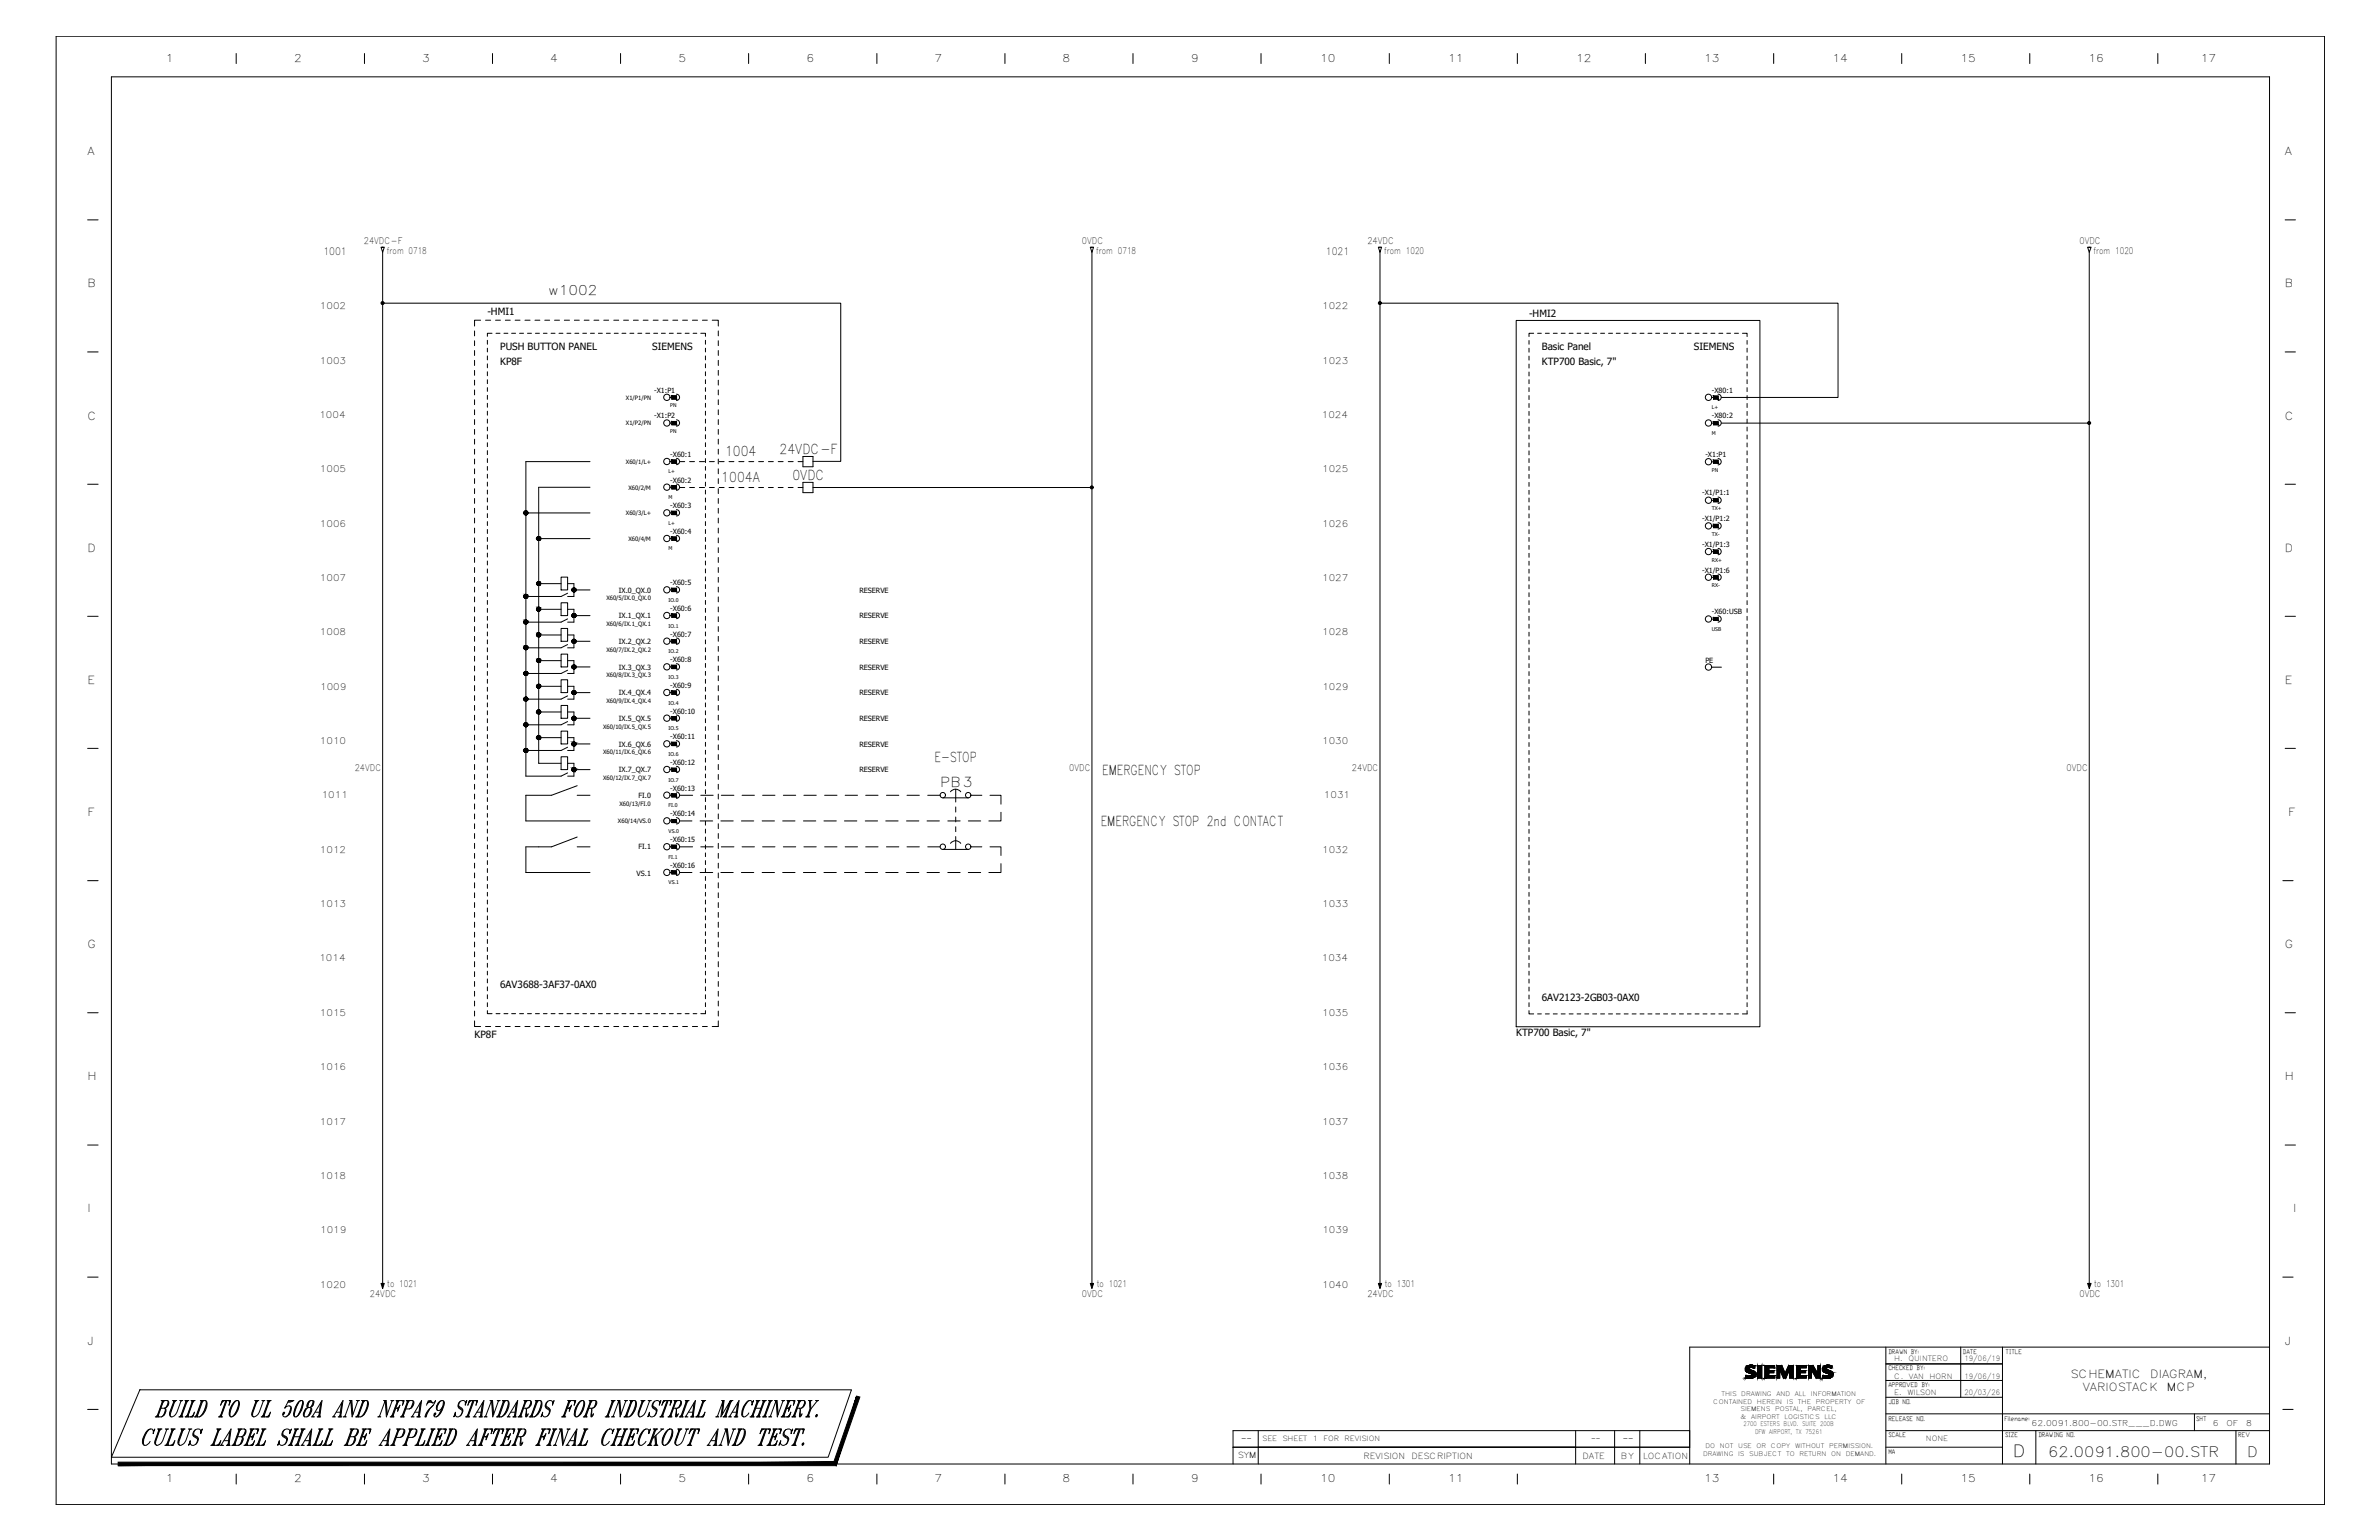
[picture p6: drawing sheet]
<svg xmlns="http://www.w3.org/2000/svg" width="432mm" height="279mm" viewBox="0 0 432 279" stroke-linecap="round" stroke-linejoin="round" font-family="sans-serif">
<defs><g id="words">
<text font-size="3.1" x="365.3" y="264.3">D</text>
<g font-size="2.6">
<text x="371.8" y="264.3">62.0091.800-00.STR</text>
<text x="407.9" y="264.3">D</text>
</g>
<g font-size="2.5">
<text x="99.5" y="53.6">w1002</text>
<text x="131.6" y="82.8">1004</text>
<text x="141.5" y="82.4">24VDC-F</text>
<text x="130.9" y="87.5">1004A</text>
<text x="143.8" y="87.1">0VDC</text>
<text x="169.6" y="138.2">E-STOP</text>
<text x="170.7" y="142.8">PB3</text>
<text x="200.1" y="140.5">EMERGENCY STOP</text>
<text x="199.8" y="149.8">EMERGENCY STOP 2nd CONTACT</text>
</g>
<g font-size="2">
<text x="30.1" y="11.2">1</text>
<text x="53.4" y="11.2">2</text>
<text x="76.6" y="11.2">3</text>
<text x="99.9" y="11.2">4</text>
<text x="123.1" y="11.2">5</text>
<text x="146.4" y="11.2">6</text>
<text x="169.6" y="11.2">7</text>
<text x="192.9" y="11.2">8</text>
<text x="216.1" y="11.2">9</text>
<text x="239.6" y="11.2">10</text>
<text x="262.8" y="11.2">11</text>
<text x="286.1" y="11.2">12</text>
<text x="309.3" y="11.2">13</text>
<text x="332.6" y="11.2">14</text>
<text x="355.8" y="11.2">15</text>
<text x="379.1" y="11.2">16</text>
<text x="399.4" y="11.2">17</text>
<text x="15.9" y="28.2">A</text>
<text x="414.7" y="28.2">A</text>
<text x="15.9" y="52.1">B</text>
<text x="414.7" y="52.1">B</text>
<text x="15.9" y="76.1">C</text>
<text x="414.7" y="76.1">C</text>
<text x="15.9" y="100.1">D</text>
<text x="414.7" y="100.1">D</text>
<text x="15.9" y="124.1">E</text>
<text x="414.7" y="124.1">E</text>
<text x="15.9" y="148.1">F</text>
<text x="415.3" y="148.1">F</text>
<text x="15.9" y="172">G</text>
<text x="414.7" y="172">G</text>
<text x="15.9" y="196">H</text>
<text x="414.7" y="196">H</text>
<text x="15.9" y="220">I</text>
<text x="416.2" y="220">I</text>
<text x="15.9" y="244">J</text>
<text x="414.7" y="244">J</text>
<text x="375.8" y="250">SCHEMATIC</text>
<text x="390.3" y="250">DIAGRAM,</text>
<text x="378" y="252.4">VARIOSTACK</text>
<text x="393.3" y="252.4">MCP</text>
<text x="30.1" y="268.9">1</text>
<text x="53.4" y="268.9">2</text>
<text x="76.6" y="268.9">3</text>
<text x="99.9" y="268.9">4</text>
<text x="123.1" y="268.9">5</text>
<text x="146.4" y="268.9">6</text>
<text x="169.6" y="268.9">7</text>
<text x="192.9" y="268.9">8</text>
<text x="216.1" y="268.9">9</text>
<text x="239.6" y="268.9">10</text>
<text x="262.8" y="268.9">11</text>
<text x="309.3" y="268.9">13</text>
<text x="332.6" y="268.9">14</text>
<text x="355.8" y="268.9">15</text>
<text x="379.1" y="268.9">16</text>
<text x="399.4" y="268.9">17</text>
</g>
<g font-size="1.9">
<text x="58.7" y="46.3">1001</text>
<text x="240.7" y="46.3">1021</text>
</g>
<g font-size="1.8">
<text x="88.5" y="57.1">-HMI1</text>
<text x="277.5" y="57.5">-HMI2</text>
<text x="90.8" y="63.5">PUSH BUTTON PANEL</text>
<text x="118.4" y="63.5">SIEMENS</text>
<text x="279.9" y="63.5">Basic Panel</text>
<text x="307.5" y="63.5">SIEMENS</text>
<text x="90.8" y="66.3">KP8F</text>
<text x="279.9" y="66.3">KTP700 Basic, 7&quot;</text>
<text x="90.8" y="179.3">6AV3688-3AF37-0AX0</text>
<text x="279.9" y="181.6">6AV2123-2GB03-0AX0</text>
<text x="86.1" y="188.4">KP8F</text>
<text x="275.2" y="187.9">KTP700 Basic, 7&quot;</text>
</g>
<g font-size="1.7">
<text x="66" y="44.3">24VDC-F</text>
<text x="70.2" y="46.1">from 0718</text>
<text x="196.4" y="44.3">0VDC</text>
<text x="199" y="46.1">from 0718</text>
<text x="248.2" y="44.3">24VDC</text>
<text x="251.2" y="46.1">from 1020</text>
<text x="377.4" y="44.3">0VDC</text>
<text x="380" y="46.1">from 1020</text>
<text x="58.1" y="56.1">1002</text>
<text x="240" y="56.1">1022</text>
<text x="58.1" y="66">1003</text>
<text x="240" y="66">1023</text>
<text x="58" y="75.8">1004</text>
<text x="239.9" y="75.8">1024</text>
<text x="58.1" y="85.7">1005</text>
<text x="240" y="85.7">1025</text>
<text x="58.1" y="95.6">1006</text>
<text x="240" y="95.6">1026</text>
<text x="58.1" y="105.4">1007</text>
<text x="240" y="105.4">1027</text>
<text x="58.1" y="115.3">1008</text>
<text x="240" y="115.3">1028</text>
<text x="58.1" y="125.2">1009</text>
<text x="240" y="125.1">1029</text>
<text x="58.1" y="135">1010</text>
<text x="240" y="135">1030</text>
<text x="64.4" y="139.9">24VDC</text>
<text x="194.1" y="139.9">0VDC</text>
<text x="245.4" y="139.9">24VDC</text>
<text x="375.1" y="139.9">0VDC</text>
<text x="58.4" y="144.8">1011</text>
<text x="240.3" y="144.8">1031</text>
<text x="58.1" y="154.7">1012</text>
<text x="240" y="154.7">1032</text>
<text x="58.1" y="164.6">1013</text>
<text x="240" y="164.6">1033</text>
<text x="58" y="174.4">1014</text>
<text x="239.9" y="174.4">1034</text>
<text x="58.1" y="184.3">1015</text>
<text x="240" y="184.3">1035</text>
<text x="58.1" y="194.2">1016</text>
<text x="240" y="194.2">1036</text>
<text x="58.1" y="204">1017</text>
<text x="240" y="204">1037</text>
<text x="58.1" y="213.9">1018</text>
<text x="240" y="213.9">1038</text>
<text x="58.1" y="223.7">1019</text>
<text x="240" y="223.7">1039</text>
<text x="58.1" y="233.6">1020</text>
<text x="70.3" y="233.5">to 1021</text>
<text x="199.1" y="233.5">to 1021</text>
<text x="240" y="233.6">1040</text>
<text x="251.4" y="233.5">to 1301</text>
<text x="380.1" y="233.5">to 1301</text>
<text x="67.1" y="235.4">24VDC</text>
<text x="196.4" y="235.4">0VDC</text>
<text x="248.2" y="235.4">24VDC</text>
<text x="377.4" y="235.4">0VDC</text>
</g>
<g font-size="1.5">
<text x="368.8" y="258.8">62.0091.800-00.STR___D.DWG</text>
<text x="401.6" y="258.7">6</text>
<text x="404.1" y="258.7">OF</text>
<text x="407.7" y="258.7">8</text>
<text x="224.6" y="264.6">SYM</text>
<text x="247.5" y="264.7">REVISION</text>
<text x="256.2" y="264.7">DESCRIPTION</text>
<text x="287.3" y="264.7">DATE</text>
<text x="294.2" y="264.7">BY</text>
<text x="298.2" y="264.7">LOCATION</text>
</g>
<g font-size="1.4">
<text x="225.3" y="261.5">--</text>
<text x="294.5" y="261.5">--</text>
</g>
<g font-size="1.3">
<text x="118.7" y="71.3">-X1:P1</text>
<text x="310.7" y="71.3">-X80:1</text>
<text x="118.7" y="75.9">-X1:P2</text>
<text x="310.7" y="75.9">-X80:2</text>
<text x="121.7" y="82.9">-X60:1</text>
<text x="309.5" y="82.9">-X1:P1</text>
<text x="121.7" y="87.6">-X60:2</text>
<text x="308.9" y="89.9">-X1/P1:1</text>
<text x="121.7" y="92.2">-X60:3</text>
<text x="308.9" y="94.6">-X1/P1:2</text>
<text x="121.7" y="96.9">-X60:4</text>
<text x="308.9" y="99.2">-X1/P1:3</text>
<text x="112.3" y="107.5">IX.0_QX.0</text>
<text x="121.7" y="106.2">-X60:5</text>
<text x="156" y="107.5">RESERVE</text>
<text x="308.9" y="103.9">-X1/P1:6</text>
<text x="112.3" y="112.2">IX.1_QX.1</text>
<text x="121.7" y="110.8">-X60:6</text>
<text x="156" y="112.2">RESERVE</text>
<text x="310.7" y="111.4">-X60:USB</text>
<text x="112.3" y="116.9">IX.2_QX.2</text>
<text x="121.7" y="115.5">-X60:7</text>
<text x="156" y="116.9">RESERVE</text>
<text x="112.3" y="121.5">IX.3_QX.3</text>
<text x="121.7" y="124.8">-X60:9</text>
<text x="121.7" y="120.2">-X60:8</text>
<text x="156" y="121.5">RESERVE</text>
<text x="309.5" y="120.2">PE</text>
<text x="112.3" y="126.2">IX.4_QX.4</text>
<text x="112.3" y="130.8">IX.5_QX.5</text>
<text x="121.7" y="129.5">-X60:10</text>
<text x="156" y="126.2">RESERVE</text>
<text x="156" y="130.8">RESERVE</text>
<text x="112.3" y="135.5">IX.6_QX.6</text>
<text x="121.7" y="134.1">-X60:11</text>
<text x="156" y="135.5">RESERVE</text>
<text x="112.3" y="140.1">IX.7_QX.7</text>
<text x="121.7" y="138.8">-X60:12</text>
<text x="121.7" y="143.4">-X60:13</text>
<text x="156" y="140.1">RESERVE</text>
<text x="115.9" y="144.8">FI.0</text>
<text x="121.7" y="148.1">-X60:14</text>
<text x="115.9" y="154.1">FI.1</text>
<text x="121.7" y="152.8">-X60:15</text>
<text x="115.6" y="158.8">VS.1</text>
<text x="121.7" y="157.4">-X60:16</text>
<text x="343.8" y="247">H.</text>
<text x="343.8" y="250.1">C.</text>
<text x="346.4" y="247">QUINTERO</text>
<text x="346.5" y="250.1">VAN</text>
<text x="350.2" y="250.1">HORN</text>
<text x="356.6" y="247">19/06/19</text>
<text x="356.6" y="250.1">19/06/19</text>
<text x="343.8" y="253.1">E.</text>
<text x="346.2" y="253.1">WILSON</text>
<text x="356.6" y="253.1">20/03/26</text>
<text x="229.1" y="261.5">SEE</text>
<text x="232.8" y="261.5">SHEET</text>
<text x="238.3" y="261.5">1</text>
<text x="240.2" y="261.5">FOR</text>
<text x="244" y="261.5">REVISION</text>
<text x="349.6" y="261.5">NONE</text>
</g>
<g font-size="1.2">
<text x="342.8" y="245.6">DRAWN BY:</text>
<text x="356.3" y="245.6">DATE</text>
<text x="364" y="245.6">TITLE</text>
<text x="342.8" y="251.7">APPROVED BY:</text>
<text x="342.8" y="248.6">CHECKED BY:</text>
<text x="342.8" y="254.7">JOB NO.</text>
<text x="342.8" y="257.7">RELEASE NO.</text>
<text x="363.8" y="257.7">Filename:</text>
<text x="398.6" y="257.7">SHT</text>
<text x="288.8" y="261.5">--</text>
<text x="342.8" y="263.8">MA</text>
<text x="342.8" y="260.7">SCALE</text>
<text x="363.9" y="260.7">SIZE</text>
<text x="370" y="260.7">DRAWING NO.</text>
<text x="406.3" y="260.7">REV</text>
</g>
<g font-size="1.1">
<text x="113.6" y="77.2">X1/P2/PN</text>
<text x="113.6" y="72.5">X1/P1/PN</text>
<text x="113.6" y="84.2">X60/1/L+</text>
<text x="114.1" y="88.8">X60/2/M</text>
<text x="113.6" y="93.5">X60/3/L+</text>
<text x="114.1" y="98.1">X60/4/M</text>
<text x="110.1" y="113.6">X60/6/IX.1_QX.1</text>
<text x="110.1" y="108.9">X60/5/IX.0_QX.0</text>
<text x="110.1" y="118.2">X60/7/IX.2_QX.2</text>
<text x="110.1" y="122.9">X60/8/IX.3_QX.3</text>
<text x="110.1" y="127.5">X60/9/IX.4_QX.4</text>
<text x="109.5" y="132.2">X60/10/IX.5_QX.5</text>
<text x="109.5" y="136.8">X60/11/IX.6_QX.6</text>
<text x="109.5" y="141.5">X60/12/IX.7_QX.7</text>
<text x="112.2" y="149.4">X60/14/VS.0</text>
<text x="112.4" y="146.1">X60/13/FI.0</text>
<text x="311" y="254.7">CONTAINED</text>
<text x="312.4" y="253.3">THIS</text>
<text x="315.9" y="256">SIEMENS</text>
<text x="315.9" y="257.4">&amp;</text>
<text x="316.1" y="253.3">DRAWING</text>
<text x="317.8" y="257.4">AIRPORT</text>
<text x="318.9" y="254.7">HEREIN</text>
<text x="322.2" y="256">POSTAL,</text>
<text x="322.4" y="253.3">AND</text>
<text x="323.9" y="257.4">LOGISTICS</text>
<text x="324.3" y="254.7">IS</text>
<text x="325.8" y="253.3">ALL</text>
<text x="326.3" y="254.7">THE</text>
<text x="328.1" y="256">PARCEL,</text>
<text x="328.7" y="253.3">INFORMATION</text>
<text x="329.6" y="254.7">PROPERTY</text>
<text x="331.1" y="257.4">LLC</text>
<text x="336.9" y="254.7">OF</text>
<text x="309.6" y="262.7">DO</text>
<text x="312.2" y="262.7">NOT</text>
<text x="315.5" y="262.7">USE</text>
<text x="316.4" y="258.8">2700 ESTERS BLVD. SUITE 200B</text>
<text x="318.5" y="260.2">DFW AIRPORT, TX 75261</text>
<text x="318.8" y="262.7">OR</text>
<text x="321.4" y="262.7">COPY</text>
<text x="325.8" y="262.7">WITHOUT</text>
<text x="332" y="262.7">PERMISSION.</text>
<text x="309.1" y="264.1">DRAWING</text>
<text x="315.5" y="264.1">IS</text>
<text x="317.5" y="264.1">SUBJECT</text>
<text x="324.2" y="264.1">TO</text>
<text x="326.6" y="264.1">RETURN</text>
<text x="332.4" y="264.1">ON</text>
<text x="335" y="264.1">DEMAND.</text>
</g>
<g font-size=".9">
<text x="121.7" y="73.9">PN</text>
<text x="310.7" y="74.3">L+</text>
<text x="121.7" y="78.6">PN</text>
<text x="310.7" y="78.9">M</text>
<text x="121.4" y="85.9">L+</text>
<text x="310.7" y="85.6">PN</text>
<text x="121.4" y="95.2">L+</text>
<text x="121.4" y="90.5">M</text>
<text x="310.7" y="92.6">TX+</text>
<text x="121.4" y="99.8">M</text>
<text x="310.7" y="101.9">RX+</text>
<text x="310.7" y="97.3">TX-</text>
<text x="310.7" y="106.6">RX-</text>
<text x="121.4" y="113.8">IO.1</text>
<text x="121.4" y="109.1">IO.0</text>
<text x="121.4" y="118.5">IO.2</text>
<text x="310.7" y="114.4">USB</text>
<text x="121.4" y="123.2">IO.3</text>
<text x="121.4" y="127.8">IO.4</text>
<text x="121.4" y="132.5">IO.5</text>
<text x="121.4" y="137.1">IO.6</text>
<text x="121.4" y="141.8">IO.7</text>
<text x="121.4" y="146.4">FI.0</text>
<text x="121.4" y="151.1">VS.0</text>
<text x="121.4" y="155.8">FI.1</text>
<text x="121.4" y="160.4">VS.1</text>
</g>
</g></defs>
<!-- layer: SCHEMATIC -->
<g fill="none" stroke="#000" stroke-width=".18">
<path d="M69.2 44.8h.6l-.3 1zM69.5 55h83.1v28.7h-5M69.5 45.8v187M87.2 58.1h-1.1v1.1M88.1 58.1h1M89.9 58.1h.9M91.7 58.1h.9M93.5 58.1h.9M95.3 58.1h.9M97.1 58.1h.9M98.9 58.1h.9M100.7 58.1h.8"/>
<path d="M102.4 58.1h1M104.3 58.1h.8M106 58.1h.9M107.8 58.1h.9M109.6 58.1h.9M111.4 58.1h.9M113.2 58.1h.9M115 58.1h.9M116.7 58.1h.9M118.6 58.1h.9M120.3 58.1h.9M122.1 58.1h.9"/>
<path d="M123.9 58.1h.9M125.7 58.1h.9M127.5 58.1h.9M129.3 58.1h1.1v1.1M197.9 44.8h.6l-.3 1zM198.2 45.8v187M250.2 44.8h.6l-.3 1zM250.5 55h83.1v17.1h-21.2M250.5 45.8v187M275.2 58.1h44.2v128.2h-44.2zM378.9 44.8h.6l-.3 1zM379.2 45.8v187"/>
<path d="M86.1 60v.9M86.1 61.8v.9M86.1 63.6v.9M86.1 65.4v.9M86.1 67.2v.9M86.1 69v.9M86.1 70.8v.8M86.1 72.5v.9M86.1 74.4v.8M86.1 76.1v.9M86.1 77.9v.9M86.1 79.7v.9"/>
<path d="M130.4 60v.9M130.4 61.8v.9M130.4 63.6v.9M130.4 65.4v.9M130.4 67.2v.9M130.4 69v.9M130.4 70.8v.8M130.4 72.5v.9M130.4 74.4v.8M130.4 76.1v.9M130.4 77.9v.9M130.4 79.7v.9"/>
<path d="M312.4 76.8h66.8M86.1 81.5v.9M86.1 83.3v.9M86.1 85.1v.9M86.1 86.8v.9M86.1 88.7v.8M86.1 90.4v.9M86.1 92.2v.9M86.1 94v.9M86.1 95.8v.9M86.1 97.6v.9M86.1 99.4v.9"/>
<path d="M95.4 93.1h11.7M97.8 97.7h9.3M107.1 83.7h-11.7v57.1h6.4l1.2-.6M107.1 88.4h-9.3v50.1h4M123.4 88.4h.9M123.4 83.7h.9M125.2 88.4h.9M125.2 83.7h.9M126.9 88.4h1M126.9 83.7h1M128.8 88.4h.9M128.8 83.7h.9"/>
<path d="M130.4 81.5v.9M130.4 83.3v.9M130.4 85.1v.9M130.4 86.8v.9M130.4 88.7v.8M130.4 90.4v.9M130.4 92.2v.9M130.4 94v.9M130.4 95.8v.9M130.4 97.6v.9M130.4 99.4v.9M130.5 88.4h.9"/>
<path d="M130.5 83.7h.9M132.3 88.4h.9M132.3 83.7h.9M134.1 88.4h.9M134.1 83.7h.9M135.9 88.4h.9M135.9 83.7h.9M137.7 88.4h.9M137.7 83.7h.9M139.5 88.4h.9M139.5 83.7h.9M141.3 88.4h.8"/>
<path d="M141.3 83.7h.8M143.1 88.4h.9M143.1 83.7h.9M144.9 88.4h.8M144.9 83.7h.8M145.7 82.8h1.9v1.9h-1.9zM145.7 87.5h1.9v1.9h-1.9zM147.6 88.4h50.6M86.1 101.1v.9M86.1 103v.9M86.1 104.7v.9M86.1 106.5v.9"/>
<path d="M86.1 108.3v.9M86.1 110.1v.9M86.1 111.9v.9M86.1 113.7v.9M86.1 115.5v.8M86.1 117.3v.9M86.1 119.1v.8M97.8 105.9h4M97.8 119.9h4M97.8 110.5h4M97.8 115.2h4M101.8 118.7h1.2v2.3h-1.2z"/>
<path d="M101.8 104.7h1.2v2.3h-1.2zM101.8 114h1.2v2.3h-1.2zM101.8 109.4h1.2v2.3h-1.2zM103 105.9h1.2v2.3h-1.2M103 107.6l-1.2 .6h-6.4M103 110.5h1.2v2.4h-1.2M103 115.2h1.2v2.3h-1.2M103 119.9h1.2v2.3h-1.2M103 112.3l-1.2 .6h-6.4M103 116.9l-1.2 .6h-6.4M104.2 107h2.9M104.2 116.3h2.9"/>
<path d="M104.2 111.7h2.9M130.4 101.1v.9M130.4 103v.9M130.4 104.7v.9M130.4 106.5v.9M130.4 108.3v.9M130.4 110.1v.9M130.4 111.9v.9M130.4 113.7v.9M130.4 115.5v.8M130.4 117.3v.9M130.4 119.1v.8"/>
<path d="M86.1 120.8v.9M86.1 122.6v.9M86.1 124.4v.9M86.1 126.2v.9M86.1 128v.9M86.1 129.8v.9M86.1 131.5v1M86.1 133.4v.9M86.1 135.1v.9M86.1 136.9v.9M86.1 138.7v.9M97.8 129.2h4"/>
<path d="M97.8 133.8h4M97.8 124.5h4M101.8 128h1.2v2.3h-1.2zM101.8 137.3h1.2v2.3h-1.2zM101.8 132.6h1.2v2.4h-1.2zM101.8 123.3h1.2v2.4h-1.2zM103 130.9l-1.2 .6h-6.4M103 129.2h1.2v2.3h-1.2M103 124.5h1.2v2.3h-1.2M103 133.8h1.2v2.4h-1.2M103 138.5h1.2v2.3h-1.2M103 121.6l-1.2 .6h-6.4"/>
<path d="M103 126.3l-1.2 .5h-6.4M103 135.6l-1.2 .6h-6.4M104.2 125.7h2.9M104.2 121h2.9M104.2 135h2.9M104.2 130.3h2.9M104.2 139.6h2.9M130.4 120.8v.9M130.4 122.6v.9M130.4 124.4v.9M130.4 126.2v.9M130.4 128v.9"/>
<path d="M130.4 129.8v.9M130.4 131.5v1M130.4 133.4v.9M130.4 135.1v.9M130.4 136.9v.9M130.4 138.7v.9M86.1 140.5v.9M86.1 142.3v.9M86.1 144.1v.9M86.1 145.9v.9M86.1 147.7v.9M86.1 149.5v.8"/>
<path d="M86.1 151.2v.9M86.1 153v.9M86.1 154.8v.9M86.1 156.6v.9M86.1 158.4v.9M104.8 142.6l-4.7 1.7h-4.7v4.6h11.7M104.8 144.3h2.3M104.8 151.9l-4.7 1.7h-4.7v4.7h11.7M104.8 153.6h2.3M123.4 144.3h2.3M123.4 148.9h2.2M123.4 153.6h2.3"/>
<path d="M123.4 158.3h2.2M127.1 148.9h2.3M127.1 158.3h2.3M127.2 144.3h2.2M127.2 153.6h2.2M130.4 140.5v.9M130.4 142.3v.9M130.4 144.1v.9M130.4 145.9v.9M130.4 147.7v.9M130.4 149.5v.8M130.4 151.2v.9"/>
<path d="M130.4 153v.9M130.4 154.8v.9M130.4 156.6v.9M130.4 158.4v.9M130.8 148.9h2.3M130.8 158.3h2.3M130.9 144.3h2.3M130.9 153.6h2.3M134.6 148.9h2.2M134.6 158.3h2.2M134.7 144.3h2.2M134.7 153.6h2.2"/>
<path d="M138.3 148.9h2.3M138.3 158.3h2.3M138.4 144.3h2.3M138.4 153.6h2.3M142.1 148.9h2.2M142.1 158.3h2.2M142.2 144.3h2.2M142.2 153.6h2.2M145.8 148.9h2.3M145.8 158.3h2.3M145.9 144.3h2.3M145.9 153.6h2.3"/>
<path d="M149.5 148.9h2.3M149.5 158.3h2.3M149.7 144.3h2.2M149.7 153.6h2.2M153.3 148.9h2.2M153.3 158.3h2.2M153.4 144.3h2.2M153.4 153.6h2.2M157 148.9h2.3M157 158.3h2.3M157.1 144.3h2.3M157.1 153.6h2.3"/>
<path d="M160.8 148.9h2.2M160.8 158.3h2.2M160.9 144.3h2.2M160.9 153.6h2.2M164.5 148.9h2.3M164.5 158.3h2.3M164.6 144.3h2.3M164.6 153.6h2.3M168.3 148.9h2.2M168.3 158.3h2.2M168.4 144.3h2.3M168.4 153.6h2.3"/>
<path d="M171.1 154.1h4.7M171.1 144.8h4.7M172 148.9h2.3M172 158.3h2.3M172.5 153a1.16 1.16 0 0 1 1.9 0M172.5 143.7a1.16 1.16 0 0 1 1.9 0M173.5 143.2v2.3M173.5 146.4v.9M173.5 148.2v.9M173.5 150v.9M173.5 151.8v2.3M175.8 148.9h2.2"/>
<path d="M175.8 158.3h2.2M176.2 144.3h2M176.2 153.6h2M179.7 153.6h2v1.6M179.7 144.3h2v1.6M181.7 156.7v1.6h-2.2M181.7 147.4v1.5h-2.2M86.1 160.2v.9M86.1 162v.9M86.1 163.8v.8M86.1 165.5v.9M86.1 167.3v.9"/>
<path d="M86.1 169.1v.9M86.1 170.9v.9M86.1 172.7v.9M86.1 174.5v.9M86.1 176.3v.9M86.1 178.1v.9M86.1 179.8v.9M130.4 160.2v.9M130.4 162v.9M130.4 163.8v.8M130.4 165.5v.9M130.4 167.3v.9"/>
<path d="M130.4 169.1v.9M130.4 170.9v.9M130.4 172.7v.9M130.4 174.5v.9M130.4 176.3v.9M130.4 178.1v.9M130.4 179.8v.9M86.1 185.2v1h1.1M86.1 181.6v.9M86.1 183.4v.9M88.1 186.2h1M89.9 186.2h.9"/>
<path d="M91.7 186.2h.9M93.5 186.2h.9M95.3 186.2h.9M97.1 186.2h.9M98.9 186.2h.9M100.7 186.2h.8M102.4 186.2h1M104.3 186.2h.8M106 186.2h.9M107.8 186.2h.9M109.6 186.2h.9M111.4 186.2h.9"/>
<path d="M113.2 186.2h.9M115 186.2h.9M116.7 186.2h.9M118.6 186.2h.9M120.3 186.2h.9M122.1 186.2h.9M123.9 186.2h.9M125.7 186.2h.9M127.5 186.2h.9M130.4 181.6v.9M130.4 183.4v.9M130.4 185.2v1h-1.1"/>
<path d="M69.2 232.8h.6l-.3 1zM69.3 233h.3l-.1 .4zM197.9 232.8h.6l-.3 1zM198.1 233h.3l-.2 .4zM250.2 232.8h.6l-.3 1zM250.3 233h.3l-.1 .4zM378.9 232.8h.6l-.3 1zM379.1 233h.3l-.2 .4z"/>
<circle cx="69.4" cy="55" r=".28"/>
<circle cx="69.4" cy="55" r=".19"/>
<circle cx="69.4" cy="55" r=".11"/>
<circle cx="250.5" cy="55" r=".28"/>
<circle cx="250.5" cy="55" r=".19"/>
<circle cx="250.5" cy="55" r=".11"/>
<circle cx="379.2" cy="76.7" r=".28"/>
<circle cx="379.2" cy="76.7" r=".19"/>
<circle cx="379.2" cy="76.7" r=".11"/>
<circle cx="95.4" cy="93" r=".36"/>
<circle cx="97.8" cy="97.7" r=".36"/>
<circle cx="198.2" cy="88.4" r=".28"/>
<circle cx="198.2" cy="88.4" r=".19"/>
<circle cx="198.2" cy="88.4" r=".11"/>
<circle cx="95.4" cy="117.5" r=".36"/>
<circle cx="95.4" cy="108.2" r=".36"/>
<circle cx="95.4" cy="112.9" r=".36"/>
<circle cx="97.8" cy="110.5" r=".36"/>
<circle cx="97.8" cy="105.9" r=".36"/>
<circle cx="97.8" cy="115.2" r=".36"/>
<circle cx="97.8" cy="119.8" r=".36"/>
<circle cx="104.1" cy="116.3" r=".36"/>
<circle cx="104.1" cy="111.7" r=".36"/>
<circle cx="104.1" cy="107" r=".36"/>
<circle cx="95.4" cy="136.1" r=".36"/>
<circle cx="95.4" cy="122.2" r=".36"/>
<circle cx="95.4" cy="126.8" r=".36"/>
<circle cx="95.4" cy="131.5" r=".36"/>
<circle cx="97.8" cy="124.5" r=".36"/>
<circle cx="97.8" cy="129.2" r=".36"/>
<circle cx="97.8" cy="133.8" r=".36"/>
<circle cx="104.1" cy="130.3" r=".36"/>
<circle cx="104.1" cy="125.6" r=".36"/>
<circle cx="104.1" cy="121" r=".36"/>
<circle cx="104.1" cy="135" r=".36"/>
<circle cx="104.1" cy="139.6" r=".36"/>
<circle cx="171.1" cy="144.3" r=".49"/>
<circle cx="171.1" cy="153.6" r=".49"/>
<circle cx="175.7" cy="153.6" r=".49"/>
<circle cx="175.7" cy="144.3" r=".49"/>
</g>
<g fill="#000" stroke="#000" stroke-width=".18">
<path d="M95.2 92.9h.5zM95.3 93.4h.3zM95.4 93.4h.1zM97.5 97.5h.6zM97.6 98h.3zM97.7 98.1h.1zM97.7 98.1h.2zM95.2 117.3h.5zM95.3 108.5h.3zM95.3 117.8h.3zM95.3 113.2h.3zM95.4 108.6h.1z"/>
<path d="M95.4 117.9h.1zM95.4 113.2h.1zM97.5 115h.6zM97.5 119.6h.6zM97.6 115.5h.3zM97.6 106.2h.3zM97.6 110.8h.3zM97.7 115.5h.1zM97.7 115.5h.2zM97.7 106.2h.1zM97.7 106.2h.2zM97.7 110.9h.1z"/>
<path d="M97.7 110.9h.2zM103.9 116.6h.6zM103.9 111.9h.6zM103.9 107.3h.5zM103.9 116.6h.5zM103.9 111.9h.5zM104 106.8h.4zM104 116.1h.4zM104 111.4h.4zM104 106.7h.3zM104 116h.3zM104 111.4h.3z"/>
<path d="M104.1 107.4h.2zM104.1 116.7h.2zM104.1 112h.2zM95.2 122h.5zM95.2 131.3h.5zM95.2 126.6h.5zM95.2 135.9h.5zM95.3 122.5h.3zM95.3 131.8h.3zM95.3 127.1h.3zM95.3 136.5h.3zM95.4 122.5h.1z"/>
<path d="M95.4 131.8h.1zM95.4 127.2h.1zM95.4 136.5h.1zM97.5 124.3h.6zM97.5 133.6h.6zM97.5 129h.6zM97.6 124.8h.3zM97.6 120.2h.3zM97.6 134.1h.3zM97.6 129.5h.3zM97.7 124.9h.1zM97.7 124.9h.2z"/>
<path d="M97.7 120.2h.1zM97.7 120.2h.2zM97.7 134.2h.1zM97.7 134.2h.2zM97.7 129.5h.1zM97.7 129.5h.2zM103.8 125.8h.7zM103.8 121.1h.7zM103.8 135.1h.7zM103.8 130.4h.7zM103.8 139.8h.7zM103.9 125.9h.6z"/>
<path d="M103.9 121.2h.6zM103.9 135.2h.6zM103.9 130.5h.6zM103.9 139.8h.6zM103.9 125.9h.5zM103.9 121.3h.5zM104 120.7h.4zM104 140h.3zM104 125.4h.3zM104 120.7h.3zM104 134.7h.3zM104 130h.3z"/>
<path d="M104 139.3h.3zM104.1 126h.2zM104.1 121.3h.2zM104.1 140h.2zM104.1 140h.1z"/>
<path d="M95.4 92.7h.1zM95.4 92.7h.1z"/>
<path d="M95.4 92.7h.2zM95.3 92.7h.3z"/>
<path d="M95.3 93.4h.3zM95.3 93.4h.2z"/>
<path d="M95.3 92.7h.3zM95.3 92.7h.3z"/>
<path d="M95.3 92.7l.3 .1zM95.3 92.8h.3z"/>
<path d="M95.3 92.8h.4zM95.2 92.8h.5z"/>
<path d="M95.3 93.4h.3zM95.3 93.4h.3z"/>
<path d="M95.2 92.8h.5zM95.2 92.8h.5z"/>
<path d="M95.2 92.8h.5zM95.2 92.8h.5z"/>
<path d="M95.2 93.3l.5 .1zM95.2 93.3l.5 .1z"/>
<path d="M95.2 93.4h.5zM95.2 93.4h.4zM95.3 93.4h.3z"/>
<path d="M95.2 92.8l.5 .1zM95.2 92.8l.5 .1zM95.2 92.9h.5z"/>
<path d="M95.2 93.3h.5zM95.2 93.3h.5z"/>
<path d="M95.2 92.9h.5zM95.2 92.9h.5z"/>
<path d="M95.2 92.9h.6zM95.2 92.9h.6z"/>
<path d="M95.2 93.2l.5 .1zM95.2 93.2l.5 .1z"/>
<path d="M95.2 93.3h.5zM95.2 93.3h.5z"/>
<path d="M95.1 92.9l.7 .1zM95.1 92.9l.7 .1zM95.1 93h.7zM95.1 93h.7z"/>
<path d="M95.1 93h.7zM95.1 93h.7z"/>
<path d="M95.1 93l.7 .1zM95.1 93l.7 .1z"/>
<path d="M95.1 93.1h.7zM95.1 93.1h.7zM95.1 93.1h.7zM95.1 93.1h.7z"/>
<path d="M95.1 93.1h.7zM95.1 93.1h.7z"/>
<path d="M95.1 93.1l.7 .1zM95.1 93.1l.7 .1z"/>
<path d="M95.1 93.2h.7zM95.1 93.2h.6zM95.2 93.2h.5zM95.2 93.2h.5z"/>
<path d="M97.7 97.4h.2zM97.7 97.4h.2z"/>
<path d="M97.7 97.4h.2zM97.6 97.4h.3z"/>
<path d="M97.6 98.1h.3zM97.6 98.1h.3z"/>
<path d="M97.6 97.4h.3zM97.6 97.4h.3z"/>
<path d="M97.6 97.4h.3zM97.6 97.4h.3z"/>
<path d="M97.6 97.4h.4zM97.6 97.4h.4z"/>
<path d="M97.6 98h.3zM97.6 98l.3 .1z"/>
<path d="M97.6 97.4l.4 .1zM97.6 97.4l.4 .1z"/>
<path d="M97.6 97.5h.4zM97.5 97.5h.5z"/>
<path d="M97.6 98h.4zM97.6 98h.4z"/>
<path d="M97.6 98h.4zM97.6 98h.3zM97.6 98h.3z"/>
<path d="M97.5 97.5h.6zM97.5 97.5h.6zM97.5 97.5h.6z"/>
<path d="M97.5 98h.5zM97.5 98h.5z"/>
<path d="M97.5 97.5l.6 .1zM97.5 97.5l.6 .1z"/>
<path d="M97.5 97.6h.6zM97.5 97.6h.6z"/>
<path d="M97.5 97.9h.6zM97.5 97.9h.6z"/>
<path d="M97.5 97.9h.6zM97.5 97.9l.5 .1z"/>
<path d="M97.4 97.6h.7zM97.4 97.6h.7zM97.4 97.6h.7zM97.4 97.6h.7z"/>
<path d="M97.4 97.6l.7 .1zM97.4 97.6l.7 .1z"/>
<path d="M97.4 97.7h.7zM97.4 97.7h.7z"/>
<path d="M97.4 97.7l.7 .1zM97.4 97.7l.7 .1zM97.4 97.8h.7zM97.4 97.8h.7z"/>
<path d="M97.4 97.8h.7zM97.4 97.8h.7z"/>
<path d="M97.4 97.8h.7zM97.4 97.8h.7z"/>
<path d="M97.4 97.8h.7zM97.4 97.8l.7 .1zM97.5 97.9h.6zM97.5 97.9h.6z"/>
<path d="M95.4 107.8l.1 .1zM95.4 107.8l.1 .1z"/>
<path d="M95.4 117.2h.1zM95.4 117.2h.1z"/>
<path d="M95.4 112.5h.1zM95.4 112.5h.1z"/>
<path d="M95.4 107.9h.2zM95.3 107.9h.3z"/>
<path d="M95.4 117.2h.2zM95.3 117.2h.3z"/>
<path d="M95.4 112.5h.2zM95.3 112.5h.3z"/>
<path d="M95.3 108.5h.3zM95.3 108.5h.3z"/>
<path d="M95.3 108.5h.3zM95.3 108.5l.2 .1z"/>
<path d="M95.3 117.8h.3zM95.3 117.8h.3z"/>
<path d="M95.3 117.8h.3zM95.3 117.8l.2 .1z"/>
<path d="M95.3 113.2h.3zM95.3 113.2h.3z"/>
<path d="M95.3 113.2h.3zM95.3 113.2h.2z"/>
<path d="M95.3 107.9h.3zM95.3 107.9h.3z"/>
<path d="M95.3 107.9h.3zM95.3 107.9h.3z"/>
<path d="M95.3 107.9h.4zM95.3 107.9h.4zM95.2 107.9h.5zM95.2 107.9h.5z"/>
<path d="M95.3 117.2h.3zM95.3 117.2h.3z"/>
<path d="M95.3 117.2h.3zM95.3 117.2h.3z"/>
<path d="M95.3 117.2h.4zM95.3 117.2h.4zM95.2 117.2h.5zM95.2 117.2h.5z"/>
<path d="M95.3 112.5h.3zM95.3 112.5h.3z"/>
<path d="M95.3 112.5h.3zM95.3 112.5h.3z"/>
<path d="M95.3 112.5l.4 .1zM95.3 112.5l.4 .1zM95.2 112.6h.5zM95.2 112.6h.5z"/>
<path d="M95.2 107.9l.5 .1zM95.2 107.9l.5 .1z"/>
<path d="M95.2 108.5h.5zM95.2 108.5h.4zM95.3 108.5h.3z"/>
<path d="M95.2 117.2l.5 .1zM95.2 117.2l.5 .1z"/>
<path d="M95.2 117.8h.5zM95.2 117.8h.4zM95.3 117.8h.3z"/>
<path d="M95.2 112.6h.5zM95.2 112.6h.5z"/>
<path d="M95.2 113.1h.5zM95.2 113.1l.4 .1zM95.3 113.2h.3z"/>
<path d="M95.2 108.4h.5zM95.2 108.4h.5z"/>
<path d="M95.2 108.4h.5zM95.2 108.4l.5 .1zM95.2 108.5h.5zM95.2 108.5h.5z"/>
<path d="M95.2 117.3h.5zM95.2 117.3h.5zM95.2 117.3h.5z"/>
<path d="M95.2 117.7h.5zM95.2 117.7h.5z"/>
<path d="M95.2 117.7h.5zM95.2 117.7l.5 .1zM95.2 117.8h.5zM95.2 117.8h.5z"/>
<path d="M95.2 113.1h.5zM95.2 113.1h.5z"/>
<path d="M95.2 113.1h.5zM95.2 113.1h.5zM95.2 113.1h.5zM95.2 113.1h.5z"/>
<path d="M95.2 108h.5zM95.2 108h.5z"/>
<path d="M95.2 108h.5zM95.2 108h.5z"/>
<path d="M95.2 108h.5zM95.2 108h.5z"/>
<path d="M95.2 108h.6zM95.1 108h.7z"/>
<path d="M95.2 108.3l.5 .1zM95.2 108.3l.5 .1z"/>
<path d="M95.2 108.4h.5zM95.2 108.4h.5z"/>
<path d="M95.2 117.3l.5 .1zM95.2 117.3l.5 .1z"/>
<path d="M95.2 117.4h.6zM95.2 117.4h.6zM95.1 117.4h.7zM95.1 117.4h.7z"/>
<path d="M95.2 117.7h.5zM95.2 117.7h.5z"/>
<path d="M95.2 117.7h.5zM95.2 117.7h.5z"/>
<path d="M95.2 112.6h.5zM95.2 112.6h.5z"/>
<path d="M95.2 112.6l.5 .1zM95.2 112.6l.5 .1z"/>
<path d="M95.2 112.7h.5zM95.2 112.7h.5z"/>
<path d="M95.2 112.7h.6zM95.2 112.7h.6zM95.1 112.7h.7zM95.1 112.7h.7z"/>
<path d="M95.2 113h.5zM95.2 113h.5z"/>
<path d="M95.2 113l.5 .1zM95.2 113l.5 .1z"/>
<path d="M95.1 108l.7 .1zM95.1 108l.7 .1z"/>
<path d="M95.1 108.1h.7zM95.1 108.1h.7z"/>
<path d="M95.1 108.1l.7 .1zM95.1 108.1l.7 .1z"/>
<path d="M95.1 108.2h.7zM95.1 108.2h.7zM95.1 108.2h.7zM95.1 108.2h.7z"/>
<path d="M95.1 108.2l.7 .1zM95.1 108.2l.7 .1z"/>
<path d="M95.1 108.3h.7zM95.1 108.3h.7z"/>
<path d="M95.1 108.3h.7zM95.1 108.3h.7z"/>
<path d="M95.1 108.3h.7zM95.1 108.3h.6z"/>
<path d="M95.1 117.4h.7zM95.1 117.4h.7z"/>
<path d="M95.1 117.4l.7 .1zM95.1 117.4l.7 .1z"/>
<path d="M95.1 117.5h.7zM95.1 117.5h.7zM95.1 117.5h.7zM95.1 117.5h.7z"/>
<path d="M95.1 117.5l.7 .1zM95.1 117.5l.7 .1z"/>
<path d="M95.1 117.6h.7zM95.1 117.6h.7z"/>
<path d="M95.1 117.6l.7 .1zM95.1 117.6l.7 .1z"/>
<path d="M95.1 117.7h.7zM95.1 117.7h.6z"/>
<path d="M95.1 112.7l.7 .1zM95.1 112.7l.7 .1z"/>
<path d="M95.1 112.8h.7zM95.1 112.8h.7z"/>
<path d="M95.1 112.8l.7 .1zM95.1 112.8l.7 .1zM95.1 112.9h.7zM95.1 112.9h.7z"/>
<path d="M95.1 112.9h.7zM95.1 112.9h.7z"/>
<path d="M95.1 112.9l.7 .1zM95.1 112.9l.7 .1z"/>
<path d="M95.1 113h.7zM95.1 113h.7z"/>
<path d="M95.1 113h.7zM95.1 113h.6z"/>
<path d="M97.7 114.8l.2 .1zM97.7 114.8l.2 .1z"/>
<path d="M97.7 105.5h.2zM97.7 105.5h.2z"/>
<path d="M97.7 110.2h.2zM97.7 110.2h.2z"/>
<path d="M97.7 119.5h.2zM97.7 119.5h.2z"/>
<path d="M97.7 114.9h.2zM97.6 114.9h.3z"/>
<path d="M97.7 105.5l.2 .1zM97.7 105.5l.2 .1z"/>
<path d="M97.7 110.2h.2zM97.6 110.2h.3z"/>
<path d="M97.7 119.5h.2zM97.6 119.5h.3z"/>
<path d="M97.6 115.5h.3zM97.6 115.5h.3z"/>
<path d="M97.6 115.5h.3zM97.6 115.5h.3z"/>
<path d="M97.6 106.2h.3zM97.6 106.2h.3z"/>
<path d="M97.6 106.2h.3zM97.6 106.2h.3z"/>
<path d="M97.6 110.8h.3zM97.6 110.8h.3z"/>
<path d="M97.6 110.8h.3zM97.6 110.8l.3 .1z"/>
<path d="M97.6 114.9h.3zM97.6 114.9h.3z"/>
<path d="M97.6 114.9h.3zM97.6 114.9h.3z"/>
<path d="M97.6 114.9h.4zM97.6 114.9h.4zM97.6 114.9h.4zM97.6 114.9h.4z"/>
<path d="M97.6 105.6h.3zM97.6 105.6h.3z"/>
<path d="M97.6 105.6h.3zM97.6 105.6h.3z"/>
<path d="M97.6 105.6h.4zM97.6 105.6h.4zM97.6 105.6h.4zM97.6 105.6h.4z"/>
<path d="M97.6 110.2h.3zM97.6 110.2h.3z"/>
<path d="M97.6 110.2h.3zM97.6 110.2h.3z"/>
<path d="M97.6 110.2l.4 .1zM97.6 110.2l.4 .1zM97.6 110.3h.4zM97.6 110.3h.4z"/>
<path d="M97.6 119.5h.3zM97.6 119.5h.3z"/>
<path d="M97.6 119.5l.3 .1zM97.6 119.5l.3 .1z"/>
<path d="M97.6 119.6h.4zM97.6 119.6h.4zM97.6 119.6h.4zM97.6 119.6h.4z"/>
<path d="M97.6 114.9h.4zM97.6 114.9h.4z"/>
<path d="M97.6 115.5h.4zM97.6 115.5h.3zM97.6 115.5h.3z"/>
<path d="M97.6 105.6h.4zM97.6 105.6h.4z"/>
<path d="M97.6 106.1h.4zM97.6 106.1l.3 .1zM97.6 106.2h.3z"/>
<path d="M97.6 110.3h.4zM97.6 110.3h.4z"/>
<path d="M97.6 110.8h.4zM97.6 110.8h.3zM97.6 110.8h.3z"/>
<path d="M97.6 119.6h.4zM97.6 119.6h.4z"/>
<path d="M97.5 114.9l.6 .1zM97.5 114.9l.6 .1zM97.5 115h.6z"/>
<path d="M97.5 115.4h.5zM97.5 115.4h.6z"/>
<path d="M97.5 115.4h.5zM97.5 115.4l.5 .1zM97.6 115.5h.4zM97.6 115.5h.4z"/>
<path d="M97.5 106.1h.5zM97.5 106.1h.6z"/>
<path d="M97.5 106.1h.5zM97.5 106.1h.5zM97.6 106.1h.4zM97.6 106.1h.4z"/>
<path d="M97.5 110.8h.5zM97.5 110.8h.6z"/>
<path d="M97.5 110.8h.5zM97.5 110.8h.5zM97.6 110.8h.4zM97.6 110.8h.4z"/>
<path d="M97.5 119.6h.6zM97.5 119.6h.6zM97.5 119.6h.6z"/>
<path d="M97.5 115h.6zM97.5 115h.6z"/>
<path d="M97.5 115l.6 .1zM97.5 115l.6 .1zM97.4 115.1h.7zM97.4 115.1h.7z"/>
<path d="M97.5 115.3l.6 .1zM97.5 115.3l.6 .1z"/>
<path d="M97.5 115.4h.6zM97.5 115.4h.6z"/>
<path d="M97.5 105.6h.6zM97.5 105.6h.6z"/>
<path d="M97.5 105.6l.6 .1zM97.5 105.7h.6z"/>
<path d="M97.5 105.7h.6zM97.5 105.7h.6z"/>
<path d="M97.5 105.7h.6zM97.4 105.7h.7z"/>
<path d="M97.5 106l.6 .1zM97.5 106l.6 .1z"/>
<path d="M97.5 106.1h.6zM97.5 106.1h.6z"/>
<path d="M97.5 110.3h.6zM97.5 110.3h.6z"/>
<path d="M97.5 110.3h.6zM97.5 110.3h.6z"/>
<path d="M97.5 110.3l.6 .1zM97.5 110.3l.6 .1z"/>
<path d="M97.5 110.4h.6zM97.4 110.4h.7z"/>
<path d="M97.5 110.7h.6zM97.5 110.7h.6z"/>
<path d="M97.5 110.7l.6 .1zM97.5 110.7l.6 .1z"/>
<path d="M97.5 119.6l.6 .1zM97.5 119.6l.6 .1z"/>
<path d="M97.5 119.7h.6zM97.5 119.7h.6zM97.4 119.7h.7zM97.4 119.7h.7z"/>
<path d="M97.5 120h.6zM97.5 120h.6z"/>
<path d="M97.4 115.1h.7zM97.4 115.1h.7z"/>
<path d="M97.4 115.1l.7 .1zM97.4 115.1l.7 .1z"/>
<path d="M97.4 115.2h.7zM97.4 115.2h.7zM97.4 115.2h.7zM97.4 115.2h.7z"/>
<path d="M97.4 115.2h.7zM97.4 115.2h.7z"/>
<path d="M97.4 115.2l.7 .1zM97.4 115.2l.7 .1z"/>
<path d="M97.4 115.3h.7zM97.4 115.3h.7z"/>
<path d="M97.4 115.3h.7zM97.4 115.3h.7z"/>
<path d="M97.4 105.7l.7 .1zM97.4 105.7l.7 .1z"/>
<path d="M97.4 105.8h.7zM97.4 105.8h.7z"/>
<path d="M97.4 105.8h.7zM97.4 105.8h.7z"/>
<path d="M97.4 105.8l.7 .1zM97.4 105.8l.7 .1zM97.4 105.9h.7zM97.4 105.9h.7z"/>
<path d="M97.4 105.9h.7zM97.4 105.9h.7z"/>
<path d="M97.4 105.9l.7 .1zM97.4 105.9l.7 .1z"/>
<path d="M97.4 106h.7zM97.4 106h.7z"/>
<path d="M97.4 106h.7zM97.4 106h.7z"/>
<path d="M97.4 110.4h.7zM97.4 110.4h.7z"/>
<path d="M97.4 110.4l.7 .1zM97.4 110.4l.7 .1z"/>
<path d="M97.4 110.5h.7zM97.4 110.5h.7z"/>
<path d="M97.4 110.5h.7zM97.4 110.5h.7zM97.4 110.5h.7zM97.4 110.5h.7z"/>
<path d="M97.4 110.5l.7 .1zM97.4 110.5l.7 .1z"/>
<path d="M97.4 110.6h.7zM97.4 110.6h.7z"/>
<path d="M97.4 110.6l.7 .1zM97.4 110.6l.7 .1z"/>
<path d="M97.4 110.7h.7zM97.4 110.7h.7z"/>
<path d="M97.4 119.7l.7 .1zM97.4 119.7l.7 .1z"/>
<path d="M97.4 119.8h.7zM97.4 119.8h.7z"/>
<path d="M97.4 119.8l.7 .1zM97.4 119.8l.7 .1zM97.4 119.9h.7zM97.4 119.9h.7z"/>
<path d="M97.4 119.9h.7zM97.4 119.9h.7z"/>
<path d="M97.4 119.9h.7zM97.4 119.9h.7z"/>
<path d="M97.4 119.9l.7 .1zM97.4 119.9l.7 .1z"/>
<path d="M97.4 120h.7zM97.4 120h.7z"/>
<path d="M104.1 106.7h.2zM104.1 106.7h.2z"/>
<path d="M104.1 106.7h.2zM104.1 106.7h.2z"/>
<path d="M104.1 116h.2zM104.1 116h.2z"/>
<path d="M104.1 116h.2zM104.1 116h.2z"/>
<path d="M104.1 111.4h.2zM104.1 111.4h.2z"/>
<path d="M104.1 111.4h.2zM104.1 111.4h.2z"/>
<path d="M104.1 106.7h.2zM104.1 106.7h.2zM104 106.7h.3z"/>
<path d="M104.1 107.4h.2zM104.1 107.4h.2z"/>
<path d="M104.1 116h.2zM104.1 116h.2zM104 116h.3z"/>
<path d="M104.1 116.7h.2zM104.1 116.7h.2z"/>
<path d="M104.1 111.4h.2zM104.1 111.4h.2zM104 111.4h.3z"/>
<path d="M104.1 112h.2zM104.1 112h.2z"/>
<path d="M104 107.3h.3zM104 107.3h.4z"/>
<path d="M104 107.3l.3 .1zM104 107.3l.3 .1z"/>
<path d="M104 107.4h.3zM104 107.4h.3z"/>
<path d="M104 116.6h.3zM104 116.6h.4z"/>
<path d="M104 116.6l.3 .1zM104 116.6l.3 .1z"/>
<path d="M104 116.7h.3zM104 116.7h.3z"/>
<path d="M104 112h.3zM104 112h.4z"/>
<path d="M104 112h.3zM104 112h.3z"/>
<path d="M104 112h.3zM104 112h.3z"/>
<path d="M104 106.7h.4zM104 106.7h.4z"/>
<path d="M104 106.7l.4 .1zM104 106.7l.4 .1zM103.9 106.8h.5z"/>
<path d="M104 116h.4zM104 116h.4z"/>
<path d="M104 116l.4 .1zM104 116l.4 .1zM103.9 116.1h.5z"/>
<path d="M104 111.4h.4zM104 111.4h.4z"/>
<path d="M104 111.4h.4zM104 111.4h.4zM103.9 111.4h.5z"/>
<path d="M103.9 106.8h.6zM103.9 106.8h.6z"/>
<path d="M104 107.3h.4zM104 107.3h.4z"/>
<path d="M103.9 116.1h.6zM103.9 116.1h.6z"/>
<path d="M104 116.6h.4zM104 116.6h.4z"/>
<path d="M103.9 111.4l.6 .1zM103.9 111.4l.6 .1z"/>
<path d="M104 111.9h.4zM104 111.9l.4 .1z"/>
<path d="M103.9 106.8l.6 .1zM103.9 106.8l.6 .1z"/>
<path d="M103.9 107.2h.6zM103.9 107.2h.6z"/>
<path d="M103.9 107.2h.6zM103.9 107.2h.6z"/>
<path d="M103.9 107.2h.6zM103.9 107.2l.5 .1zM103.9 107.3h.5z"/>
<path d="M103.9 116.1l.6 .1zM103.9 116.1l.6 .1z"/>
<path d="M103.9 116.6h.6zM103.9 116.6h.5zM103.9 116.6h.5z"/>
<path d="M103.9 111.5h.6zM103.9 111.5h.6z"/>
<path d="M103.9 111.9h.6zM103.9 111.9h.5zM103.9 111.9h.5z"/>
<path d="M103.9 106.9h.6zM103.9 106.9h.6z"/>
<path d="M103.9 106.9h.6zM103.9 106.9h.6z"/>
<path d="M103.9 106.9h.6zM103.8 106.9h.7zM103.8 106.9h.7zM103.8 106.9h.7z"/>
<path d="M103.8 106.9l.7 .1zM103.8 106.9l.7 .1z"/>
<path d="M103.8 107.1l.7 .1zM103.8 107.1l.7 .1z"/>
<path d="M103.9 107.2h.6zM103.9 107.2h.6z"/>
<path d="M103.9 116.2h.6zM103.9 116.2h.6z"/>
<path d="M103.9 116.2h.6zM103.9 116.2h.6z"/>
<path d="M103.9 116.2l.6 .1zM103.8 116.3h.7z"/>
<path d="M103.8 116.3h.7zM103.8 116.3h.7z"/>
<path d="M103.8 116.4l.7 .1zM103.8 116.4l.7 .1z"/>
<path d="M103.9 116.5h.6zM103.9 116.5h.6z"/>
<path d="M103.9 116.5h.6zM103.9 116.5l.6 .1zM103.9 116.6h.6z"/>
<path d="M103.9 111.5h.6zM103.9 111.5h.6z"/>
<path d="M103.9 111.5l.6 .1zM103.9 111.5l.6 .1z"/>
<path d="M103.9 111.6h.6zM103.8 111.6h.7z"/>
<path d="M103.8 111.6h.7zM103.8 111.6h.7z"/>
<path d="M103.8 111.8h.7zM103.8 111.8h.7z"/>
<path d="M103.9 111.8l.6 .1zM103.9 111.8l.6 .1z"/>
<path d="M103.9 111.9h.6zM103.9 111.9h.6zM103.9 111.9h.6z"/>
<path d="M103.8 107h.7zM103.8 107h.7z"/>
<path d="M103.8 107l.7 .1zM103.8 107l.7 .1z"/>
<path d="M103.8 107.1h.7zM103.8 107.1h.7zM103.8 107.1h.7zM103.8 107.1h.7z"/>
<path d="M103.8 116.3h.7zM103.8 116.3h.7z"/>
<path d="M103.8 116.3h.7zM103.8 116.3h.7z"/>
<path d="M103.8 116.3l.7 .1zM103.8 116.3l.7 .1z"/>
<path d="M103.8 116.4h.7zM103.8 116.4h.7zM103.8 116.4h.7zM103.8 116.4h.7z"/>
<path d="M103.8 111.6h.7zM103.8 111.6h.7z"/>
<path d="M103.8 111.6l.7 .1zM103.8 111.6l.7 .1z"/>
<path d="M103.8 111.7h.7zM103.8 111.7h.7z"/>
<path d="M103.8 111.7h.7zM103.8 111.7l.7 .1zM103.8 111.8h.7zM103.8 111.8h.7z"/>
<path d="M95.4 121.8h.1zM95.4 121.8h.1z"/>
<path d="M95.4 131.2h.1zM95.4 131.2h.1z"/>
<path d="M95.4 126.5h.1zM95.4 126.5h.1z"/>
<path d="M95.4 135.8h.1zM95.4 135.8h.1z"/>
<path d="M95.4 121.8h.2zM95.3 121.8h.3z"/>
<path d="M95.4 131.2h.2zM95.3 131.2h.3z"/>
<path d="M95.4 126.5h.2zM95.3 126.5h.3z"/>
<path d="M95.4 135.8h.2zM95.3 135.8h.3z"/>
<path d="M95.3 122.5h.3zM95.3 122.5h.3z"/>
<path d="M95.3 122.5h.3zM95.3 122.5h.2z"/>
<path d="M95.3 131.8h.3zM95.3 131.8h.2z"/>
<path d="M95.3 127.2h.3zM95.3 127.2h.2z"/>
<path d="M95.3 136.5h.3zM95.3 136.5h.2z"/>
<path d="M95.3 121.8h.3zM95.3 121.8h.3z"/>
<path d="M95.3 121.8l.3 .1zM95.3 121.9h.3z"/>
<path d="M95.3 121.9h.4zM95.2 121.9h.5zM95.2 121.9h.5zM95.2 121.9h.5z"/>
<path d="M95.3 131.2h.3zM95.3 131.2h.3z"/>
<path d="M95.3 131.2h.3zM95.3 131.2h.3z"/>
<path d="M95.3 131.2h.4zM95.2 131.2h.5z"/>
<path d="M95.3 131.8h.3zM95.3 131.8h.3z"/>
<path d="M95.3 126.5h.3zM95.3 126.5h.3z"/>
<path d="M95.3 126.5h.3zM95.3 126.5h.3z"/>
<path d="M95.3 126.5h.4zM95.2 126.5h.5z"/>
<path d="M95.3 127.1h.3zM95.3 127.1l.3 .1z"/>
<path d="M95.3 135.8h.3zM95.3 135.8h.3z"/>
<path d="M95.3 135.8l.3 .1zM95.3 135.9h.3z"/>
<path d="M95.3 135.9h.4zM95.2 135.9h.5z"/>
<path d="M95.3 136.5h.3zM95.3 136.5h.3z"/>
<path d="M95.2 121.9h.5zM95.2 121.9h.5z"/>
<path d="M95.2 122.4h.5zM95.2 122.4l.4 .1zM95.3 122.5h.3z"/>
<path d="M95.2 131.2h.5zM95.2 131.2h.5z"/>
<path d="M95.2 131.2h.5zM95.2 131.2h.5z"/>
<path d="M95.2 131.8h.5zM95.2 131.8h.5z"/>
<path d="M95.2 131.8h.5zM95.2 131.8h.4zM95.3 131.8h.3z"/>
<path d="M95.2 126.5l.5 .1zM95.2 126.5l.5 .1z"/>
<path d="M95.2 126.6h.5zM95.2 126.6h.5z"/>
<path d="M95.2 127.1h.5zM95.2 127.1h.4zM95.3 127.1h.3z"/>
<path d="M95.2 135.9h.5zM95.2 135.9h.5z"/>
<path d="M95.2 135.9h.5zM95.2 135.9h.5z"/>
<path d="M95.2 136.4l.5 .1zM95.2 136.4l.5 .1z"/>
<path d="M95.2 136.5h.5zM95.2 136.5h.4zM95.3 136.5h.3z"/>
<path d="M95.2 121.9l.5 .1zM95.2 121.9l.5 .1zM95.2 122h.5z"/>
<path d="M95.2 122.4h.5zM95.2 122.4h.5z"/>
<path d="M95.2 122.4h.5zM95.2 122.4h.5zM95.2 122.4h.5zM95.2 122.4h.5z"/>
<path d="M95.2 131.2l.5 .1zM95.2 131.2l.5 .1zM95.2 131.3h.5z"/>
<path d="M95.2 131.7h.5zM95.2 131.7h.5z"/>
<path d="M95.2 131.7h.5zM95.2 131.7l.5 .1z"/>
<path d="M95.2 126.6h.5zM95.2 126.6h.5zM95.2 126.6h.5z"/>
<path d="M95.2 127.1h.5zM95.2 127.1h.5z"/>
<path d="M95.2 127.1h.5zM95.2 127.1h.5zM95.2 127.1h.5zM95.2 127.1h.5z"/>
<path d="M95.2 135.9h.5zM95.2 135.9h.5zM95.2 135.9h.5z"/>
<path d="M95.2 136.4h.5zM95.2 136.4h.5z"/>
<path d="M95.2 122h.5zM95.2 122h.5z"/>
<path d="M95.2 122l.6 .1zM95.2 122l.6 .1zM95.1 122.1h.7zM95.1 122.1h.7z"/>
<path d="M95.2 122.3l.5 .1zM95.2 122.3l.5 .1z"/>
<path d="M95.2 122.4h.5zM95.2 122.4h.5z"/>
<path d="M95.2 131.3h.5zM95.2 131.3h.5z"/>
<path d="M95.2 131.3l.6 .1zM95.2 131.3l.6 .1zM95.1 131.4h.7zM95.1 131.4h.7z"/>
<path d="M95.2 131.7h.5zM95.2 131.7h.5z"/>
<path d="M95.2 126.6l.5 .1zM95.2 126.6l.5 .1z"/>
<path d="M95.2 126.7h.6zM95.2 126.7h.6zM95.1 126.7h.7zM95.1 126.7h.7z"/>
<path d="M95.2 127l.5 .1zM95.2 127l.5 .1z"/>
<path d="M95.2 135.9l.5 .1zM95.2 135.9l.5 .1z"/>
<path d="M95.2 136h.6zM95.2 136h.6z"/>
<path d="M95.2 136.3l.5 .1zM95.2 136.3l.5 .1z"/>
<path d="M95.2 136.4h.5zM95.2 136.4h.5z"/>
<path d="M95.1 122.1h.7zM95.1 122.1h.7z"/>
<path d="M95.1 122.1h.7zM95.1 122.1h.7z"/>
<path d="M95.1 122.1l.7 .1zM95.1 122.1l.7 .1zM95.1 122.2h.7zM95.1 122.2h.7z"/>
<path d="M95.1 122.2h.7zM95.1 122.2h.7z"/>
<path d="M95.1 122.2l.7 .1zM95.1 122.2l.7 .1z"/>
<path d="M95.1 122.3h.7zM95.1 122.3h.7z"/>
<path d="M95.1 122.3h.7zM95.1 122.3h.6z"/>
<path d="M95.1 131.4h.7zM95.1 131.4h.7z"/>
<path d="M95.1 131.4l.7 .1zM95.1 131.4l.7 .1z"/>
<path d="M95.1 131.5h.7zM95.1 131.5h.7z"/>
<path d="M95.1 131.5h.7zM95.1 131.5h.7zM95.1 131.5h.7zM95.1 131.5h.7z"/>
<path d="M95.1 131.5l.7 .1zM95.1 131.5l.7 .1z"/>
<path d="M95.1 131.6h.7zM95.1 131.6h.7z"/>
<path d="M95.1 131.6h.7zM95.1 131.6l.6 .1zM95.2 131.7h.5zM95.2 131.7h.5z"/>
<path d="M95.1 126.7l.7 .1zM95.1 126.7l.7 .1z"/>
<path d="M95.1 126.8h.7zM95.1 126.8h.7z"/>
<path d="M95.1 126.8h.7zM95.1 126.8h.7z"/>
<path d="M95.1 126.8l.7 .1zM95.1 126.8l.7 .1zM95.1 126.9h.7zM95.1 126.9h.7z"/>
<path d="M95.1 126.9h.7zM95.1 126.9h.7z"/>
<path d="M95.1 126.9l.7 .1zM95.1 126.9l.7 .1z"/>
<path d="M95.1 127h.7zM95.1 127h.6zM95.2 127h.5zM95.2 127h.5z"/>
<path d="M95.1 136l.7 .1zM95.1 136l.7 .1zM95.1 136.1h.7zM95.1 136.1h.7z"/>
<path d="M95.1 136.1h.7zM95.1 136.1h.7z"/>
<path d="M95.1 136.1l.7 .1zM95.1 136.1l.7 .1z"/>
<path d="M95.1 136.2h.7zM95.1 136.2h.7zM95.1 136.2h.7zM95.1 136.2h.7z"/>
<path d="M95.1 136.2h.7zM95.1 136.2h.7z"/>
<path d="M95.1 136.2l.7 .1zM95.1 136.2l.7 .1z"/>
<path d="M95.1 136.3h.7zM95.1 136.3h.6zM95.2 136.3h.5zM95.2 136.3h.5z"/>
<path d="M97.7 124.2h.2zM97.7 124.2h.2z"/>
<path d="M97.7 133.5h.2zM97.7 133.5h.2z"/>
<path d="M97.7 128.8h.2zM97.7 128.8h.2z"/>
<path d="M97.7 124.2h.2zM97.6 124.2h.3z"/>
<path d="M97.7 133.5h.2zM97.6 133.5h.3z"/>
<path d="M97.7 128.8h.2zM97.6 128.8h.3z"/>
<path d="M97.6 124.9h.3zM97.6 124.9h.3z"/>
<path d="M97.6 120.2h.3zM97.6 120.2h.3z"/>
<path d="M97.6 120.2h.3zM97.6 120.2h.3z"/>
<path d="M97.6 134.2h.3zM97.6 134.2h.3z"/>
<path d="M97.6 129.5h.3zM97.6 129.5h.3z"/>
<path d="M97.6 124.2h.3zM97.6 124.2h.3z"/>
<path d="M97.6 124.2h.3zM97.6 124.2h.3z"/>
<path d="M97.6 124.2h.4zM97.6 124.2h.4zM97.6 124.2h.4zM97.6 124.2h.4z"/>
<path d="M97.6 124.8h.3zM97.6 124.8l.3 .1z"/>
<path d="M97.6 133.5h.3zM97.6 133.5h.3z"/>
<path d="M97.6 133.5h.3zM97.6 133.5h.3z"/>
<path d="M97.6 133.5h.4zM97.6 133.5h.4z"/>
<path d="M97.6 134.1h.3zM97.6 134.1l.3 .1z"/>
<path d="M97.6 128.8h.3zM97.6 128.8h.3z"/>
<path d="M97.6 128.8l.3 .1zM97.6 128.8l.3 .1z"/>
<path d="M97.6 128.9h.4zM97.6 128.9h.4z"/>
<path d="M97.6 129.5h.3zM97.6 129.5h.3z"/>
<path d="M97.6 124.2l.4 .1zM97.6 124.2l.4 .1z"/>
<path d="M97.6 124.8h.4zM97.6 124.8h.3zM97.6 124.8h.3z"/>
<path d="M97.6 120.1h.4zM97.6 120.1l.3 .1zM97.6 120.2h.3z"/>
<path d="M97.6 133.5l.4 .1zM97.6 133.5l.4 .1z"/>
<path d="M97.6 133.6h.4zM97.5 133.6h.5z"/>
<path d="M97.6 134.1h.4zM97.6 134.1h.4z"/>
<path d="M97.6 134.1h.4zM97.6 134.1h.3zM97.6 134.1h.3z"/>
<path d="M97.6 128.9h.4zM97.6 128.9h.4z"/>
<path d="M97.6 128.9h.4zM97.5 128.9h.5z"/>
<path d="M97.6 129.4h.4zM97.6 129.4l.3 .1zM97.6 129.5h.3z"/>
<path d="M97.5 124.3h.6zM97.5 124.3h.6zM97.5 124.3h.6z"/>
<path d="M97.5 124.7h.5zM97.5 124.7h.6z"/>
<path d="M97.5 124.7h.5zM97.5 124.7l.5 .1zM97.6 124.8h.4zM97.6 124.8h.4z"/>
<path d="M97.5 120.1h.5zM97.5 120.1h.6z"/>
<path d="M97.5 120.1h.5zM97.5 120.1h.5zM97.6 120.1h.4zM97.6 120.1h.4z"/>
<path d="M97.5 133.6h.6zM97.5 133.6h.6zM97.5 133.6h.6z"/>
<path d="M97.5 134.1h.5zM97.5 134.1h.5z"/>
<path d="M97.5 128.9l.6 .1zM97.5 128.9l.6 .1zM97.5 129h.6z"/>
<path d="M97.5 129.4h.5zM97.5 129.4h.6z"/>
<path d="M97.5 129.4h.5zM97.5 129.4h.5zM97.6 129.4h.4zM97.6 129.4h.4z"/>
<path d="M97.5 124.3h.6zM97.5 124.3h.6z"/>
<path d="M97.5 124.3l.6 .1zM97.5 124.3l.6 .1zM97.4 124.4h.7zM97.4 124.4h.7z"/>
<path d="M97.5 124.6l.6 .1zM97.5 124.6l.6 .1z"/>
<path d="M97.5 124.7h.6zM97.5 124.7h.6z"/>
<path d="M97.5 120l.6 .1zM97.5 120l.6 .1z"/>
<path d="M97.5 133.6l.6 .1zM97.5 133.6l.6 .1z"/>
<path d="M97.5 133.7h.6zM97.5 133.7h.6zM97.4 133.7h.7zM97.4 133.7h.7z"/>
<path d="M97.5 134h.6zM97.5 134h.6z"/>
<path d="M97.5 134h.6zM97.5 134l.5 .1z"/>
<path d="M97.5 129h.6zM97.5 129h.6z"/>
<path d="M97.5 129h.6zM97.5 129h.6zM97.4 129h.7zM97.4 129h.7z"/>
<path d="M97.5 129.3l.6 .1zM97.5 129.3l.6 .1z"/>
<path d="M97.4 124.4h.7zM97.4 124.4h.7z"/>
<path d="M97.4 124.4l.7 .1zM97.4 124.4l.7 .1z"/>
<path d="M97.4 124.5h.7zM97.4 124.5h.7zM97.4 124.5h.7zM97.4 124.5h.7z"/>
<path d="M97.4 124.5l.7 .1zM97.4 124.5l.7 .1z"/>
<path d="M97.4 124.6h.7zM97.4 124.6h.7z"/>
<path d="M97.4 124.6h.7zM97.4 124.6h.7z"/>
<path d="M97.4 124.6h.7zM97.4 124.6h.7z"/>
<path d="M97.4 133.7h.7zM97.4 133.7h.7z"/>
<path d="M97.4 133.7l.7 .1zM97.4 133.7l.7 .1z"/>
<path d="M97.4 133.8h.7zM97.4 133.8h.7z"/>
<path d="M97.4 133.8l.7 .1zM97.4 133.8l.7 .1zM97.4 133.9h.7zM97.4 133.9h.7z"/>
<path d="M97.4 133.9h.7zM97.4 133.9h.7z"/>
<path d="M97.4 133.9l.7 .1zM97.4 133.9l.7 .1z"/>
<path d="M97.4 134h.7zM97.4 134h.7zM97.5 134h.6zM97.5 134h.6z"/>
<path d="M97.4 129l.7 .1zM97.4 129l.7 .1z"/>
<path d="M97.4 129.1h.7zM97.4 129.1h.7z"/>
<path d="M97.4 129.1l.7 .1zM97.4 129.1l.7 .1z"/>
<path d="M97.4 129.2h.7zM97.4 129.2h.7zM97.4 129.2h.7zM97.4 129.2h.7z"/>
<path d="M97.4 129.2l.7 .1zM97.4 129.2l.7 .1z"/>
<path d="M97.4 129.3h.7zM97.4 129.3h.7z"/>
<path d="M97.4 129.3h.7zM97.4 129.3h.7zM97.5 129.3h.6zM97.5 129.3h.6z"/>
<path d="M104.1 125.3h.2zM104.1 125.3h.2z"/>
<path d="M104.1 125.3h.2zM104.1 125.3h.2z"/>
<path d="M104.1 120.7h.2zM104.1 120.7h.2z"/>
<path d="M104.1 120.7h.2zM104.1 120.7h.2z"/>
<path d="M104.1 134.6h.2zM104.1 134.6h.2z"/>
<path d="M104.1 134.6l.2 .1zM104.1 134.6l.2 .1z"/>
<path d="M104.1 135.3h.2zM104.1 135.3l.1 .1z"/>
<path d="M104.1 130h.2zM104.1 130h.2z"/>
<path d="M104.1 130h.2zM104.1 130h.2z"/>
<path d="M104.1 130.7h.2zM104.1 130.7h.1z"/>
<path d="M104.1 139.3h.2zM104.1 139.3h.2z"/>
<path d="M104.1 139.3h.2zM104.1 139.3h.2z"/>
<path d="M104.1 125.3l.2 .1zM104.1 125.3l.2 .1zM104 125.4h.3z"/>
<path d="M104.1 126h.2zM104.1 126h.2z"/>
<path d="M104.1 120.7h.2zM104.1 120.7h.2zM104 120.7h.3z"/>
<path d="M104.1 121.3h.2zM104.1 121.3h.2z"/>
<path d="M104.1 134.7h.2zM104 134.7h.3zM104 134.7h.3z"/>
<path d="M104.1 135.3h.2zM104.1 135.3h.2z"/>
<path d="M104.1 130h.2zM104.1 130h.2zM104 130h.3z"/>
<path d="M104.1 130.7h.2zM104.1 130.7h.2z"/>
<path d="M104.1 139.3h.2zM104 139.3h.3zM104 139.3h.3z"/>
<path d="M104.1 140h.2zM104.1 140h.2z"/>
<path d="M104 125.4h.4zM104 125.4h.4z"/>
<path d="M104 126h.3zM104 126h.4z"/>
<path d="M104 126h.3zM104 126h.3z"/>
<path d="M104 126h.3zM104 126h.3z"/>
<path d="M104 121.3h.3zM104 121.3h.4z"/>
<path d="M104 121.3h.3zM104 121.3h.3z"/>
<path d="M104 121.3h.3zM104 121.3h.3z"/>
<path d="M104 134.7h.4zM104 134.7h.4z"/>
<path d="M104 135.3h.3zM104 135.3h.4z"/>
<path d="M104 135.3h.3zM104 135.3h.3z"/>
<path d="M104 135.3h.3zM104 135.3h.3z"/>
<path d="M104 130l.4 .1zM104 130l.4 .1z"/>
<path d="M104 130.6h.3zM104 130.6h.4z"/>
<path d="M104 130.6l.3 .1zM104 130.6l.3 .1z"/>
<path d="M104 130.7h.3zM104 130.7h.3z"/>
<path d="M104 139.3l.4 .1zM104 139.3l.4 .1z"/>
<path d="M104 140h.3zM104 140h.3z"/>
<path d="M104 125.4h.4zM104 125.4h.4z"/>
<path d="M104 120.7h.4zM104 120.7h.4z"/>
<path d="M104 120.7h.4zM104 120.7h.4zM103.9 120.7h.5z"/>
<path d="M104 134.7h.4zM104 134.7h.4z"/>
<path d="M104 130.1h.4zM104 130.1h.4z"/>
<path d="M104 139.4h.4zM104 139.4h.4z"/>
<path d="M104 139.9h.4zM104 139.9l.3 .1zM104 140h.3z"/>
<path d="M104 125.4h.4zM104 125.4h.4z"/>
<path d="M104 125.9h.4zM104 125.9l.4 .1z"/>
<path d="M103.9 120.7l.6 .1zM103.9 120.7l.6 .1z"/>
<path d="M104 121.3h.4zM104 121.3h.4z"/>
<path d="M104 134.7l.4 .1zM104 134.7l.4 .1z"/>
<path d="M103.9 135.2l.5 .1zM103.9 135.2l.5 .1z"/>
<path d="M104 135.3h.4zM104 135.3h.4z"/>
<path d="M104 130.1h.4zM104 130.1h.4z"/>
<path d="M103.9 130.6h.5zM103.9 130.6h.5z"/>
<path d="M104 130.6h.4zM104 130.6h.4z"/>
<path d="M104 139.4h.4zM104 139.4h.4z"/>
<path d="M103.9 139.9h.5zM103.9 139.9h.5z"/>
<path d="M104 139.9h.4zM104 139.9h.4z"/>
<path d="M103.9 125.4h.6zM103.9 125.4h.6z"/>
<path d="M103.9 125.4l.6 .1zM103.9 125.4l.6 .1z"/>
<path d="M103.9 125.9h.6zM103.9 125.9h.5zM103.9 125.9h.5z"/>
<path d="M103.9 120.8h.6zM103.9 120.8h.6z"/>
<path d="M103.9 121.2h.6zM103.9 121.2l.5 .1zM103.9 121.3h.5z"/>
<path d="M103.9 134.8h.6zM103.9 134.8h.6z"/>
<path d="M103.9 134.8h.6zM103.9 134.8h.6z"/>
<path d="M103.9 134.8h.6zM103.9 134.8h.6zM103.9 134.8h.6zM103.9 134.8h.6z"/>
<path d="M103.9 135.2h.6zM103.9 135.2h.5z"/>
<path d="M103.9 130.1h.6zM103.9 130.1h.6z"/>
<path d="M103.9 130.1h.6zM103.9 130.1h.6z"/>
<path d="M103.9 130.5h.6zM103.9 130.5l.5 .1z"/>
<path d="M103.9 139.4h.6zM103.9 139.4h.6z"/>
<path d="M103.9 139.4l.6 .1zM103.9 139.4l.6 .1z"/>
<path d="M103.9 139.5h.6zM103.9 139.5h.6zM103.9 139.5h.6zM103.9 139.5h.6z"/>
<path d="M103.9 139.8h.6zM103.9 139.8l.5 .1z"/>
<path d="M103.9 125.5h.6zM103.9 125.5h.6z"/>
<path d="M103.9 125.5h.6zM103.9 125.5h.6z"/>
<path d="M103.9 125.5l.6 .1zM103.8 125.6h.7z"/>
<path d="M103.8 125.6h.7zM103.8 125.6h.7z"/>
<path d="M103.8 125.7l.7 .1zM103.8 125.7l.7 .1zM103.8 125.8h.7z"/>
<path d="M103.9 125.8h.6zM103.9 125.8h.6z"/>
<path d="M103.9 125.8h.6zM103.9 125.8l.6 .1zM103.9 125.9h.6z"/>
<path d="M103.9 120.8h.6zM103.9 120.8h.6z"/>
<path d="M103.9 120.8l.6 .1zM103.9 120.8l.6 .1z"/>
<path d="M103.9 120.9h.6zM103.8 120.9h.7z"/>
<path d="M103.8 120.9l.7 .1zM103.8 120.9l.7 .1z"/>
<path d="M103.8 121.1h.7zM103.8 121.1h.7zM103.8 121.1h.7z"/>
<path d="M103.9 121.1l.6 .1zM103.9 121.1l.6 .1z"/>
<path d="M103.9 121.2h.6zM103.9 121.2h.6zM103.9 121.2h.6z"/>
<path d="M103.9 134.8l.6 .1zM103.8 134.9h.7z"/>
<path d="M103.8 134.9h.7zM103.8 134.9h.7z"/>
<path d="M103.8 134.9l.7 .1zM103.8 134.9l.7 .1zM103.8 135h.7zM103.8 135h.7z"/>
<path d="M103.8 135.1h.7zM103.8 135.1h.7zM103.8 135.1h.7z"/>
<path d="M103.9 135.1h.6zM103.9 135.1h.6z"/>
<path d="M103.9 135.1h.6zM103.9 135.1l.6 .1zM103.9 135.2h.6z"/>
<path d="M103.9 130.1h.6zM103.9 130.1h.6z"/>
<path d="M103.9 130.1l.6 .1zM103.9 130.1l.6 .1z"/>
<path d="M103.9 130.2h.6zM103.8 130.2h.7z"/>
<path d="M103.8 130.2l.7 .1zM103.8 130.2l.7 .1z"/>
<path d="M103.8 130.4h.7zM103.8 130.4h.7zM103.8 130.4h.7z"/>
<path d="M103.9 130.4l.6 .1zM103.9 130.4l.6 .1z"/>
<path d="M103.9 130.5h.6zM103.9 130.5h.6zM103.9 130.5h.6z"/>
<path d="M103.9 139.5h.6zM103.8 139.5h.7z"/>
<path d="M103.8 139.5l.7 .1zM103.8 139.5l.7 .1z"/>
<path d="M103.8 139.6h.7zM103.8 139.6h.7zM103.8 139.6h.7zM103.8 139.6h.7z"/>
<path d="M103.8 139.7l.7 .1zM103.8 139.7l.7 .1zM103.8 139.8h.7z"/>
<path d="M103.9 139.8h.6zM103.9 139.8h.6z"/>
<path d="M103.9 139.8h.6zM103.9 139.8h.6zM103.9 139.8h.6z"/>
<path d="M103.8 125.6h.7zM103.8 125.6h.7z"/>
<path d="M103.8 125.6l.7 .1zM103.8 125.6l.7 .1z"/>
<path d="M103.8 125.7h.7zM103.8 125.7h.7z"/>
<path d="M103.8 125.7h.7zM103.8 125.7h.7z"/>
<path d="M103.8 121h.7zM103.8 121h.7z"/>
<path d="M103.8 121h.7zM103.8 121h.7z"/>
<path d="M103.8 121h.7zM103.8 121h.7z"/>
<path d="M103.8 121h.7zM103.8 121l.7 .1z"/>
<path d="M103.8 135h.7zM103.8 135h.7z"/>
<path d="M103.8 135h.7zM103.8 135l.7 .1z"/>
<path d="M103.8 130.3h.7zM103.8 130.3h.7z"/>
<path d="M103.8 130.3h.7zM103.8 130.3h.7z"/>
<path d="M103.8 130.3l.7 .1zM103.8 130.3l.7 .1z"/>
<path d="M103.8 130.4h.7zM103.8 130.4h.7z"/>
<path d="M103.8 139.6l.7 .1zM103.8 139.6l.7 .1z"/>
<path d="M103.8 139.7h.7zM103.8 139.7h.7z"/>
</g>
<!-- layer: EPLAN303 -->
<g fill="none" stroke="#000" stroke-width=".18">
<path d="M121.7 76.8h.2M121.7 72.1h.2M121.9 76.5h.9v.6h-.9zM121.9 71.8h.9v.6h-.9zM122.8 76.2a.57 .57 0 0 1 .5 .5 .57 .57 0 0 1-.5 .6M122.8 71.5a.57 .57 0 0 1 .5 .6 .57 .57 0 0 1-.5 .6M310.7 76.8h.3M310.7 72.1h.3M311 71.9h.9v.5h-.9zM311 76.5h.9v.6h-.9zM311.8 71.5a.57 .57 0 0 1 .6 .6 .57 .57 0 0 1-.6 .6M311.8 76.2a.57 .57 0 0 1 .6 .5 .57 .57 0 0 1-.6 .6"/>
<path d="M121.7 83.7h.2M121.7 93.1h.2M121.7 97.7h.2M121.7 88.4h.2M121.9 83.5h.9v.5h-.9zM121.9 92.8h.9v.6h-.9zM121.9 97.4h.9v.6h-.9zM121.9 88.1h.9v.6h-.9zM122.8 83.2a.57 .57 0 0 1 .5 .5 .57 .57 0 0 1-.5 .6M122.8 92.5a.57 .57 0 0 1 .5 .5 .57 .57 0 0 1-.5 .6M122.8 97.1a.57 .57 0 0 1 .5 .6 .57 .57 0 0 1-.5 .6M122.8 87.8a.57 .57 0 0 1 .5 .6 .57 .57 0 0 1-.5 .6"/>
<path d="M310.7 90.8h.3M310.7 83.8h.3M310.7 95.4h.3M311 90.5h.9v.5h-.9zM311 99.8h.9v.6h-.9zM311 83.5h.9v.5h-.9zM311 95.1h.9v.6h-.9zM311.8 90.2a.57 .57 0 0 1 .6 .6 .57 .57 0 0 1-.6 .5M311.8 99.5a.57 .57 0 0 1 .6 .6 .57 .57 0 0 1-.6 .5M311.8 83.2a.57 .57 0 0 1 .6 .6 .57 .57 0 0 1-.6 .5M311.8 94.8a.57 .57 0 0 1 .6 .6 .57 .57 0 0 1-.6 .6M121.7 111.7h.2"/>
<path d="M121.7 116.3h.2M121.7 107h.2M121.9 111.4h.9v.6h-.9zM121.9 116h.9v.6h-.9zM121.9 106.7h.9v.6h-.9zM122.8 111.1a.57 .57 0 0 1 .5 .6 .57 .57 0 0 1-.5 .5M122.8 115.8a.57 .57 0 0 1 .5 .5 .57 .57 0 0 1-.5 .6M122.8 106.4a.57 .57 0 0 1 .5 .6 .57 .57 0 0 1-.5 .6M310.7 112.3h.3M310.7 104.7h.3M310.7 100.1h.3M311 112h.9v.6h-.9z"/>
<path d="M311 104.5h.9v.5h-.9zM311.8 111.7a.57 .57 0 0 1 .6 .6 .57 .57 0 0 1-.6 .6M311.8 104.2a.57 .57 0 0 1 .6 .5 .57 .57 0 0 1-.6 .6M121.7 125.7h.2M121.7 121h.2M121.7 139.6h.2M121.7 130.3h.2M121.7 135h.2M121.9 125.4h.9v.6h-.9zM121.9 120.7h.9v.6h-.9zM121.9 139.4h.9v.5h-.9zM121.9 130h.9v.6h-.9z"/>
<path d="M121.9 134.7h.9v.6h-.9zM122.8 125.1a.57 .57 0 0 1 .5 .5 .57 .57 0 0 1-.5 .6M122.8 120.4a.57 .57 0 0 1 .5 .6 .57 .57 0 0 1-.5 .6M122.8 139a.57 .57 0 0 1 .5 .6 .57 .57 0 0 1-.5 .6M122.8 129.7a.57 .57 0 0 1 .5 .6 .57 .57 0 0 1-.5 .6M122.8 134.4a.57 .57 0 0 1 .5 .6 .57 .57 0 0 1-.5 .5M310.7 121h1.7M121.7 148.9h.2M121.7 158.3h.2M121.7 144.3h.2M121.7 153.6h.2M121.9 148.7h.9v.5h-.9z"/>
<path d="M121.9 158h.9v.6h-.9zM121.9 144h.9v.6h-.9zM121.9 153.3h.9v.6h-.9zM122.8 148.4a.57 .57 0 0 1 .5 .5 .57 .57 0 0 1-.5 .6M122.8 157.7a.57 .57 0 0 1 .5 .6 .57 .57 0 0 1-.5 .5M122.8 143.7a.57 .57 0 0 1 .5 .6 .57 .57 0 0 1-.5 .5M122.8 153a.57 .57 0 0 1 .5 .6 .57 .57 0 0 1-.5 .6"/>
<circle cx="121" cy="72.1" r=".57"/>
<circle cx="121" cy="76.7" r=".57"/>
<circle cx="310.1" cy="72.1" r=".57"/>
<circle cx="310.1" cy="76.7" r=".57"/>
<circle cx="121" cy="93" r=".57"/>
<circle cx="121" cy="88.4" r=".57"/>
<circle cx="121" cy="97.7" r=".57"/>
<circle cx="121" cy="83.7" r=".57"/>
<circle cx="310.1" cy="83.8" r=".57"/>
<circle cx="310.1" cy="95.4" r=".57"/>
<circle cx="310.1" cy="90.8" r=".57"/>
<circle cx="121" cy="116.3" r=".57"/>
<circle cx="121" cy="111.7" r=".57"/>
<circle cx="121" cy="107" r=".57"/>
<circle cx="310.1" cy="104.7" r=".57"/>
<circle cx="310.1" cy="112.3" r=".57"/>
<circle cx="310.1" cy="100.1" r=".57"/>
<circle cx="121" cy="130.3" r=".57"/>
<circle cx="121" cy="121" r=".57"/>
<circle cx="121" cy="139.6" r=".57"/>
<circle cx="121" cy="125.6" r=".57"/>
<circle cx="121" cy="135" r=".57"/>
<circle cx="310.1" cy="121" r=".57"/>
<circle cx="121" cy="144.3" r=".57"/>
<circle cx="121" cy="158.3" r=".57"/>
<circle cx="121" cy="148.9" r=".57"/>
<circle cx="121" cy="153.6" r=".57"/>
</g>
<g fill="#000" stroke="#000" stroke-width=".18">
<path d="M121.9 76.5l.9 .6v-.6zM121.9 76.5l.9 .6h-.9z"/>
<path d="M121.9 71.8l.9 .6v-.6zM121.9 71.8l.9 .6h-.9z"/>
<path d="M311 71.9l.9 .5v-.5zM311 71.9l.9 .5h-.9z"/>
<path d="M311 76.5l.9 .6v-.6zM311 76.5l.9 .6h-.9z"/>
<path d="M121.9 83.5l.9 .5v-.5zM121.9 83.5l.9 .5h-.9z"/>
<path d="M121.9 92.8l.9 .6v-.6zM121.9 92.8l.9 .6h-.9z"/>
<path d="M121.9 97.4l.9 .6v-.6zM121.9 97.4l.9 .6h-.9z"/>
<path d="M121.9 88.1l.9 .6v-.6zM121.9 88.1l.9 .6h-.9z"/>
<path d="M311 90.5l.9 .5v-.5zM311 90.5l.9 .5h-.9z"/>
<path d="M311 99.8l.9 .6v-.6zM311 99.8l.9 .6h-.9z"/>
<path d="M311 83.5l.9 .5v-.5zM311 83.5l.9 .5h-.9z"/>
<path d="M311 95.1l.9 .6v-.6zM311 95.1l.9 .6h-.9z"/>
<path d="M121.9 111.4l.9 .6v-.6zM121.9 111.4l.9 .6h-.9z"/>
<path d="M121.9 116l.9 .6v-.6zM121.9 116l.9 .6h-.9z"/>
<path d="M121.9 106.7l.9 .6v-.6zM121.9 106.7l.9 .6h-.9z"/>
<path d="M311 112l.9 .6v-.6zM311 112l.9 .6h-.9z"/>
<path d="M311 104.5l.9 .5v-.5zM311 104.5l.9 .5h-.9z"/>
<path d="M121.9 125.4l.9 .6v-.6zM121.9 125.4l.9 .6h-.9z"/>
<path d="M121.9 120.7l.9 .6v-.6zM121.9 120.7l.9 .6h-.9z"/>
<path d="M121.9 139.4l.9 .5v-.5zM121.9 139.4l.9 .5h-.9z"/>
<path d="M121.9 130l.9 .6v-.6zM121.9 130l.9 .6h-.9z"/>
<path d="M121.9 134.7l.9 .6v-.6zM121.9 134.7l.9 .6h-.9z"/>
<path d="M121.9 148.7l.9 .5v-.5zM121.9 148.7l.9 .5h-.9z"/>
<path d="M121.9 158l.9 .6v-.6zM121.9 158l.9 .6h-.9z"/>
<path d="M121.9 144l.9 .6v-.6zM121.9 144l.9 .6h-.9z"/>
<path d="M121.9 153.3l.9 .6v-.6zM121.9 153.3l.9 .6h-.9z"/>
</g>
<!-- layer: EPLAN306 -->
<g fill="none" stroke="#000" stroke-width=".18">
<path d="M88.5 61.7v.8M88.5 63.2v.7M88.5 64.6v.7M88.5 66v.7M88.5 67.5v.7M88.5 68.9v.7M88.5 70.3v.7M88.5 71.7v.7M88.5 73.2v.7M88.5 74.6v.7M88.5 76v.8M88.5 77.5v.7"/>
<path d="M88.5 78.9v.7M89.3 60.5h-.8v.5M90 60.5h.7M91.5 60.5h.7M92.9 60.5h.7M94.3 60.5h.7M95.7 60.5h.8M97.2 60.5h.7M98.6 60.5h.7M100 60.5h.7M101.5 60.5h.7M102.9 60.5h.7"/>
<path d="M104.3 60.5h.8M105.8 60.5h.7M107.2 60.5h.7M108.6 60.5h.7M110.1 60.5h.7M111.5 60.5h.7M112.9 60.5h.7M114.3 60.5h.7M115.8 60.5h.7M117.2 60.5h.7M118.6 60.5h.8M120 60.5h.8"/>
<path d="M121.5 60.5h.7M122.9 60.5h.7M124.4 60.5h.7M125.8 60.5h.7M127.2 60.5h.8v.5M128 61.7v.8M128 63.2v.7M128 64.6v.7M128 66v.7M128 67.5v.7M128 68.9v.7M128 70.3v.7"/>
<path d="M128 71.7v.7M128 73.2v.7M128 74.6v.7M128 76v.8M128 77.5v.7M128 78.9v.7M277.5 61.8v.7M277.5 63.2v.7M277.5 64.6v.7M277.5 66.1v.7M277.5 67.5v.7M277.5 68.9v.7"/>
<path d="M277.5 70.3v.7M277.5 71.8v.7M277.5 73.2v.7M277.5 74.6v.8M277.5 76v.8M277.5 77.5v.7M277.5 78.9v.7M278.4 60.5h-.9v.6M279.1 60.5h.7M280.5 60.5h.7M281.9 60.5h.7M283.4 60.5h.7"/>
<path d="M284.8 60.5h.7M286.2 60.5h.7M287.6 60.5h.8M289.1 60.5h.7M290.5 60.5h.7M292 60.5h.7M293.4 60.5h.7M294.8 60.5h.7M296.2 60.5h.8M297.7 60.5h.7M299.1 60.5h.7M300.5 60.5h.7"/>
<path d="M301.9 60.5h.8M303.4 60.5h.7M304.8 60.5h.7M306.3 60.5h.6M307.7 60.5h.7M309.1 60.5h.7M310.5 60.5h.8M312 60.5h.7M313.4 60.5h.7M314.8 60.5h.7M316.3 60.5h.8v.6M317.1 61.8v.7"/>
<path d="M317.1 63.2v.7M317.1 64.6v.7M317.1 66.1v.7M317.1 67.5v.7M317.1 68.9v.7M317.1 70.3v.7M317.1 71.8v.7M317.1 73.2v.7M317.1 74.6v.8M317.1 76v.8M317.1 77.5v.7M317.1 78.9v.7"/>
<path d="M88.5 80.3v.7M88.5 81.8v.7M88.5 83.2v.7M88.5 84.6v.7M88.5 86v.8M88.5 87.5v.7M88.5 88.9v.7M88.5 90.4v.7M88.5 91.8v.7M88.5 93.2v.7M88.5 94.6v.7M88.5 96.1v.7"/>
<path d="M88.5 97.5v.7M88.5 98.9v.7M128 80.3v.7M128 81.8v.7M128 83.2v.7M128 84.6v.7M128 86v.8M128 87.5v.7M128 88.9v.7M128 90.4v.7M128 91.8v.7M128 93.2v.7"/>
<path d="M128 94.6v.7M128 96.1v.7M128 97.5v.7M128 98.9v.7M277.5 80.4v.7M277.5 81.8v.7M277.5 83.2v.7M277.5 84.6v.8M277.5 86.1v.7M277.5 87.5v.7M277.5 89v.7M277.5 90.4v.7"/>
<path d="M277.5 91.8v.7M277.5 93.2v.8M277.5 94.7v.7M277.5 96.1v.7M277.5 97.5v.7M277.5 98.9v.8M317.1 80.4v.7M317.1 81.8v.7M317.1 83.2v.7M317.1 84.6v.8M317.1 86.1v.7M317.1 87.5v.7"/>
<path d="M317.1 89v.7M317.1 90.4v.7M317.1 91.8v.7M317.1 93.2v.8M317.1 94.7v.7M317.1 96.1v.7M317.1 97.5v.7M317.1 98.9v.8M88.5 100.3v.8M88.5 101.8v.7M88.5 103.2v.7M88.5 104.7v.7"/>
<path d="M88.5 106.1v.7M88.5 107.5v.7M88.5 108.9v.8M88.5 110.4v.7M88.5 111.8v.7M88.5 113.2v.7M88.5 114.7v.7M88.5 116.1v.7M88.5 117.5v.8M88.5 119v.7M128 100.3v.8M128 101.8v.7"/>
<path d="M128 103.2v.7M128 104.7v.7M128 106.1v.7M128 107.5v.7M128 108.9v.8M128 110.4v.7M128 111.8v.7M128 113.2v.7M128 114.7v.7M128 116.1v.7M128 117.5v.8M128 119v.7"/>
<path d="M277.5 100.4v.7M277.5 101.8v.7M277.5 103.3v.7M277.5 104.7v.7M277.5 106.1v.7M277.5 107.5v.8M277.5 109v.7M277.5 110.4v.7M277.5 111.8v.7M277.5 113.3v.7M277.5 114.7v.7M277.5 116.1v.8"/>
<path d="M277.5 117.6v.7M277.5 119v.7M317.1 100.4v.7M317.1 101.8v.7M317.1 103.3v.7M317.1 104.7v.7M317.1 106.1v.7M317.1 107.5v.8M317.1 109v.7M317.1 110.4v.7M317.1 111.8v.7M317.1 113.3v.7"/>
<path d="M317.1 114.7v.7M317.1 116.1v.8M317.1 117.6v.7M317.1 119v.7M88.5 120.4v.7M88.5 121.8v.7M88.5 123.2v.8M88.5 124.7v.7M88.5 126.1v.7M88.5 127.5v.7M88.5 129v.7M88.5 130.4v.7"/>
<path d="M88.5 131.8v.8M88.5 133.3v.7M88.5 134.7v.7M88.5 136.1v.7M88.5 137.6v.7M88.5 139v.7M128 120.4v.7M128 121.8v.7M128 123.2v.8M128 124.7v.7M128 126.1v.7M128 127.5v.7"/>
<path d="M128 129v.7M128 130.4v.7M128 131.8v.8M128 133.3v.7M128 134.7v.7M128 136.1v.7M128 137.6v.7M128 139v.7M277.5 120.4v.7M277.5 121.8v.8M277.5 123.3v.7M277.5 124.7v.7"/>
<path d="M277.5 126.1v.7M277.5 127.6v.7M277.5 129v.7M277.5 130.4v.8M277.5 131.9v.7M277.5 133.3v.7M277.5 134.7v.7M277.5 136.2v.7M277.5 137.6v.7M277.5 139v.7M317.1 120.4v.7M317.1 121.8v.8"/>
<path d="M317.1 123.3v.7M317.1 124.7v.7M317.1 126.1v.7M317.1 127.6v.7M317.1 129v.7M317.1 130.4v.8M317.1 131.9v.7M317.1 133.3v.7M317.1 134.7v.7M317.1 136.2v.7M317.1 137.6v.7M317.1 139v.7"/>
<path d="M88.5 140.4v.7M88.5 141.8v.8M88.5 143.3v.7M88.5 144.7v.7M88.5 146.1v.8M88.5 147.6v.7M88.5 149v.7M88.5 150.4v.7M88.5 151.9v.7M88.5 153.3v.7M88.5 154.7v.7M88.5 156.1v.8"/>
<path d="M88.5 157.6v.7M88.5 159v.7M128 140.4v.7M128 141.8v.8M128 143.3v.7M128 144.7v.7M128 146.1v.8M128 147.6v.7M128 149v.7M128 150.4v.7M128 151.9v.7M128 153.3v.7"/>
<path d="M128 154.7v.7M128 156.1v.8M128 157.6v.7M128 159v.7M277.5 140.4v.8M277.5 141.9v.7M277.5 143.3v.7M277.5 144.8v.7M277.5 146.2v.7M277.5 147.6v.7M277.5 149v.7M277.5 150.5v.7"/>
<path d="M277.5 151.9v.7M277.5 153.3v.7M277.5 154.7v.8M277.5 156.2v.7M277.5 157.6v.7M277.5 159.1v.7M317.1 140.4v.8M317.1 141.9v.7M317.1 143.3v.7M317.1 144.8v.7M317.1 146.2v.7M317.1 147.6v.7"/>
<path d="M317.1 149v.7M317.1 150.5v.7M317.1 151.9v.7M317.1 153.3v.7M317.1 154.7v.8M317.1 156.2v.7M317.1 157.6v.7M317.1 159.1v.7M88.5 160.5v.7M88.5 161.9v.7M88.5 163.3v.7M88.5 164.7v.8"/>
<path d="M88.5 166.2v.7M88.5 167.6v.7M88.5 169.1v.6M88.5 170.4v.8M88.5 171.9v.7M88.5 173.3v.7M88.5 174.8v.7M88.5 176.2v.7M88.5 177.6v.7M88.5 179v.8M128 160.5v.7M128 161.9v.7"/>
<path d="M128 163.3v.7M128 164.7v.8M128 166.2v.7M128 167.6v.7M128 169.1v.6M128 170.4v.8M128 171.9v.7M128 173.3v.7M128 174.8v.7M128 176.2v.7M128 177.6v.7M128 179v.8"/>
<path d="M277.5 160.5v.7M277.5 161.9v.7M277.5 163.3v.8M277.5 164.8v.7M277.5 166.2v.7M277.5 167.6v.7M277.5 169.1v.7M277.5 170.5v.7M277.5 171.9v.7M277.5 173.4v.7M277.5 174.8v.7M277.5 176.2v.7"/>
<path d="M277.5 177.6v.8M277.5 179.1v.7M317.1 160.5v.7M317.1 161.9v.7M317.1 163.3v.8M317.1 164.8v.7M317.1 166.2v.7M317.1 167.6v.7M317.1 169.1v.7M317.1 170.5v.7M317.1 171.9v.7M317.1 173.4v.7"/>
<path d="M317.1 174.8v.7M317.1 176.2v.7M317.1 177.6v.8M317.1 179.1v.7M88.5 183.4v.5h.8M88.5 180.5v.7M88.5 181.9v.7M90 183.9h.7M91.5 183.9h.7M92.9 183.9h.7M94.3 183.9h.7M95.7 183.9h.8"/>
<path d="M97.2 183.9h.7M98.6 183.9h.7M100 183.9h.7M101.5 183.9h.7M102.9 183.9h.7M104.3 183.9h.8M105.8 183.9h.7M107.2 183.9h.7M108.6 183.9h.7M110.1 183.9h.7M111.5 183.9h.7M112.9 183.9h.7"/>
<path d="M114.3 183.9h.7M115.8 183.9h.7M117.2 183.9h.7M118.6 183.9h.8M120 183.9h.8M121.5 183.9h.7M122.9 183.9h.7M124.4 183.9h.7M125.8 183.9h.7M128 180.5v.7M128 181.9v.7M128 183.4v.5h-.8"/>
<path d="M277.5 183.4v.6h.9M277.5 180.5v.7M277.5 181.9v.7M279.1 184h.7M280.5 184h.7M281.9 184h.7M283.4 184h.7M284.8 184h.7M286.2 184h.7M287.6 184h.8M289.1 184h.7M290.5 184h.7"/>
<path d="M292 184h.7M293.4 184h.7M294.8 184h.7M296.2 184h.8M297.7 184h.7M299.1 184h.7M300.5 184h.7M301.9 184h.8M303.4 184h.7M304.8 184h.7M306.3 184h.6M307.7 184h.7"/>
<path d="M309.1 184h.7M310.5 184h.8M312 184h.7M313.4 184h.7M314.8 184h.7M317.1 180.5v.7M317.1 181.9v.7M317.1 183.4v.6h-.8"/>
</g>
<!-- layer: TITTLE BLOCK FORMAT -->
<g fill="none" stroke="#000" stroke-width=".18">
<path d="M10.2 6.6h411.7v266.4h-411.7zM20.2 13.9h391.7v251.7h-391.7zM42.9 9.7v1.8M66.2 9.7v1.8M89.4 9.7v1.8M112.6 9.7v1.8M135.9 9.7v1.8M159.2 9.7v1.8M182.4 9.7v1.8M205.6 9.7v1.8M228.9 9.7v1.8M252.2 9.7v1.8"/>
<path d="M275.4 9.7v1.8M298.6 9.7v1.8M321.9 9.7v1.8M345.2 9.7v1.8M368.4 9.7v1.8M391.7 9.7v1.8M15.9 39.9h1.9M414.8 39.9h1.8M15.9 63.9h1.9M414.8 63.9h1.8M15.9 87.9h1.9M414.8 87.9h1.8"/>
<path d="M15.9 111.8h1.9M414.8 111.8h1.8M15.9 135.8h1.9M414.8 135.8h1.8M15.9 159.8h1.9M414.3 159.8h1.9M15.9 183.7h1.9M414.8 183.7h1.8M15.9 207.7h1.9M414.8 207.7h1.8M15.9 231.7h1.9M414.3 231.7h1.9"/>
<path d="M15.9 255.7h1.9M316.9 248.1a1.51 1.51 0 0 1 1.6-.3v.4l-.3-.1a.38 .38 0 0 0-.4 0 .38 .38 0 0 0-.3 .3l.8 .4a.66 .66 0 0 1 .4 .8 .66 .66 0 0 1-.8 .4h-1v-.5l.5 .2 .6-.2-.1-.2-.5-.2a.69 .69 0 0 1-.5-1zM319 247.7h.8v2.3h-.8zM320.3 247.7h1.8v.5h-1.1v.5h1v.4h-1v.5h1.1v.4h-1.8zM322.5 247.7h.9l.6 1.4 .6-1.4h.9v2.3h-.7v-1.5l-.7 1.5h-.4l-.7-1.5v1.5h-.5zM326.1 247.7h1.8v.5h-1.1v.5h.9v.4h-.9v.5h1.1v.4h-1.8zM328.3 247.7h.8l.8 1.5v-1.5h.5v2.3h-.8l-.8-1.4v1.4h-.5zM330.9 248a1.49 1.49 0 0 1 1.6-.2v.4a.84 .84 0 0 0-1 .1v.1l.6 .3a.69 .69 0 0 1 .6 .8 .69 .69 0 0 1-.8 .5h-1.1v-.5h.1a.9 .9 0 0 0 1.1-.1l-.2-.2-.5-.1a.67 .67 0 0 1-.4-1.1zM342.3 247.5h21.2M342.3 250.5h21.2M342.3 244.4v21.2M342.3 259.6h69.6"/>
<path d="M342.3 256.5h69.6M342.3 253.5h21.2M355.9 244.4v9.1M363.5 244.4v21.2M369.5 259.6v6M398.3 256.5v3.1M405.8 259.6v6M411.9 244.4h-105.2v21.2M414.3 255.7h1.9M42.9 267.4v1.9M66.2 267.4v1.9M89.4 267.4v1.9"/>
<path d="M112.6 267.4v1.9M135.9 267.4v1.9M159.2 267.4v1.9M182.4 267.4v1.9M205.6 267.4v1.9M228.4 262.6v3M228.9 267.4v1.9M252.2 267.4v1.9M275.4 267.4v1.9M286 262.6v3M293.1 262.6v3M297.6 262.6v3"/>
<path d="M306.7 262.6h-82.9v3M321.9 267.4v1.9M342.3 262.6h21.2M345.2 267.4v1.9M368.4 267.4v1.9M391.7 267.4v1.9"/>
</g>
<g fill="#000" stroke="#000" stroke-width=".18">
<path d="M316.9 249.5v.5zM316.9 249.5l.2 .1-.2 .4zM317.1 249.6l-.2 .4zM317.1 249.6h.1l-.3 .4zM316.9 250l.3-.4 .2 .1zM316.9 248.2l.8-.1zM317.8 249.6l.8 .1zM317.9 249.6h.8zM318 249.5l.7 .1zM318 248.1h.2zM317.6 247.7h.6zM318.2 248.1l.2 .1z"/>
<path d="M318.5 247.8l-.1 .4zM317.7 249.6l.9 .1zM319 247.7l.4 1.2-.4 1.1zM320.3 247.7l.7 .5-.7 1.8zM321 249.1v.5l-.7 .4zM323 248.5v1.5h-.5zM323 248.5l1 .6-.3 .9zM323.4 247.7l.6 1.4-1-.6zM324 249.1l.1 .9h-.4zM324 249.1l.8-.6-.7 1.5zM324.8 248.5l.7 1.5h-.7zM325.5 247.7v2.3l-.7-1.5z"/>
<path d="M326.8 249.1v.5l-.7 .4zM326.8 248.2l1.1-.5v.5zM328.8 248.6v1.4h-.5zM329.9 249.2l.5 .8h-.8zM330.8 249.5h.1l-.1 .5zM330.9 249.5l.1 .1-.2 .4zM331 249.6h.2l-.4 .4zM331.2 249.6l-.4 .4zM330.8 250l.4-.4 .2 .1zM330.8 248.2l.9-.1zM331.8 249.6l.8 .1zM331.9 249.6h.7z"/>
<path d="M331.6 247.7h.5zM332 248.1h.2zM332.2 248.1l.2 .1zM332.5 247.8l-.1 .4z"/>
<path d="M316.8 248.3h.7zM316.8 248.3h.7zM316.8 248.3h.7zM316.8 248.3h.7zM316.8 248.4h.7z"/>
<path d="M316.8 248.2l.7 .1zM316.8 248.3h.7zM316.8 248.3h.7z"/>
<path d="M316.9 248.2h.6zM316.9 248.2l.7-.1zM316.9 248.2l.7-.1z"/>
<path d="M316.9 250l1.6-.2zM316.9 250l1.6-.2z"/>
<path d="M316.9 250l1.7-.3h-1zM317.6 249.7h1z"/>
<path d="M316.9 248.6l1.3 .1zM316.9 248.7h1.3zM316.9 248.7l1.4 .1zM316.9 248.7l1.4 .1zM316.9 248.8h1.4zM316.9 248.8h1.4zM317 248.8h1.4zM317 248.8h1.4zM317 248.8l1.5 .1z"/>
<path d="M316.8 248.6l1.4 .1zM316.8 248.6l.9-.1 .5 .2zM316.8 248.5v.1l.9-.1zM316.8 248.5h.9zM316.8 248.4h.8zM316.8 248.4h.8zM316.8 248.4h.7zM316.8 248.4h.7z"/>
<path d="M316.9 248.2l.8-.1zM316.9 248.2l.8-.1z"/>
<path d="M316.9 248.1h.8zM316.9 248.1h.8z"/>
<path d="M316.9 248l1 .1zM316.9 248.1h1zM317.7 248.1h.2z"/>
<path d="M316.9 248l1 .1zM316.9 248l1 .1zM316.9 248l1 .1z"/>
<path d="M317 248.8l1.5 .1zM317.1 248.9h1.4zM317.1 248.9h1.4zM317.1 248.9h1.4zM317.1 248.9l1.4 .1zM317.1 248.9l1.4 .1zM317.2 249h1.4zM317.2 249h1.4zM317.3 249l1.3 .1z"/>
<path d="M317.1 250h.9zM317.1 250h.9zM317.3 250h.7z"/>
<path d="M317.1 247.9l1.1 .2zM317.1 247.8l1.3 .4zM317.1 247.8l1.3 .4zM317.2 247.8h1.3l-.1 .4z"/>
<path d="M317.2 247.8h1.3zM317.3 247.8h1.2zM317.3 247.8l1-.1zM317.4 247.7h.9zM317.4 247.7h.8zM317.5 247.7h.7z"/>
<path d="M317.3 249l1.3 .1zM317.4 249.1h1.2l-.8 .1zM317.8 249.2l.8-.1z"/>
<path d="M316.9 250l.6-.3zM316.9 250l.7-.3z"/>
<path d="M317.5 250.1l.4-.1zM317.6 250.1l.3-.1zM317.7 250.1l.2-.1z"/>
<path d="M317.4 250h.5zM317.3 250h.6z"/>
<path d="M316.8 248.2h.7zM316.8 248.2h.7zM316.8 248.2h.7zM316.8 248.2h.7z"/>
<path d="M317.6 249.7h1zM317.7 249.7h.9z"/>
<path d="M317.8 249.6l.8 .1zM317.9 249.6h.8z"/>
<path d="M317.9 249.3h.8zM317.9 249.3h.8zM318 249.3h.7z"/>
<path d="M317.8 249.2l.9 .1zM317.8 249.2l.9 .1zM317.8 249.2h.9z"/>
<path d="M316.9 248l1.1 .1zM316.9 248l.1-.1 1 .2z"/>
<path d="M318 249.5l.7 .1zM318 249.5h.7zM318 249.5h.7zM318 249.5l.7-.1zM318 249.4h.7zM318 249.4h.7zM318 249.4h.7zM318 249.4h.7zM318 249.4h.7zM318 249.4l.7-.1zM318 249.3h.7zM318 249.3h.7z"/>
<path d="M317 247.9l1.2 .2zM317 247.9l1.2 .2z"/>
<path d="M317.6 247.7h.4zM317.6 247.7h.3zM317.6 247.7h.2z"/>
<path d="M316.9 250l1.4-.1zM316.9 250h1.3zM316.9 250h1.3zM316.9 250h1.3zM316.9 250h1.2zM317.1 250h1z"/>
<path d="M316.9 250l1.6-.2zM316.9 250l1.5-.1z"/>
<path d="M316.9 250l1.7-.3zM316.9 250l1.6-.3z"/>
<path d="M317.8 249.2l.9-.1zM317.8 249.2l.9-.1z"/>
<path d="M319.4 248.9l-.4 1.1h.8zM319.8 247.7v2.3l-.4-1.1zM319 247.7l.4 1.2 .4-1.2z"/>
<path d="M320.3 250l.7-.4h1.1zM320.3 250h1.8v-.4z"/>
<path d="M321 248.7h1l-1 .4zM321 249.1h1v-.4z"/>
<path d="M321 248.2v.5l-.7 1.3zM321 248.7l-.7 1.3 .7-.9z"/>
<path d="M320.3 247.7l1.8 .5v-.5zM320.3 247.7l1.8 .5h-1.1z"/>
<path d="M322.5 247.7v2.3l.5-1.5zM322.5 247.7h.9l-.4 .8z"/>
<path d="M324.6 247.7l-.6 1.4 .8-.6zM324.6 247.7h.9l-.7 .8z"/>
<path d="M326.1 247.7v2.3l.7-1.8zM326.1 247.7h1.8l-1.1 .5z"/>
<path d="M326.1 250l.7-.4h1.1zM326.1 250h1.8v-.4z"/>
<path d="M326.8 248.7h.9l-.9 .4zM326.8 249.1h.9v-.4z"/>
<path d="M326.8 248.2v.5l-.7 1.3zM326.8 248.7l-.7 1.3 .7-.9z"/>
<path d="M328.3 247.7l.5 .9-.5 1.4zM328.3 247.7l.5 .9 .3-.9z"/>
<path d="M328.8 248.6l.8 1.4 .3-.8zM329.1 247.7l.8 1.5-1.1-.6z"/>
<path d="M330.4 247.7v2.3l-.5-.8zM329.9 247.7v1.5l.5-1.5z"/>
<path d="M330.8 248.3h.7zM330.8 248.3h.7zM330.8 248.3h.7zM330.8 248.3h.7zM330.8 248.4h.7zM330.8 248.4h.7zM330.8 248.4h.8zM330.8 248.4h.8zM330.8 248.5h.8z"/>
<path d="M330.8 250l.8-.3zM331.4 249.7h.2z"/>
<path d="M330.8 248.6l1.3 .1zM330.8 248.6l1.3 .1z"/>
<path d="M330.8 248.5l1.3 .2zM330.8 248.5h.9l.4 .2zM330.8 248.5h.9z"/>
<path d="M330.8 248.2v.1h.7zM330.8 248.3h.7zM330.8 248.3h.7z"/>
<path d="M330.8 248.2h.7zM330.8 248.2l.8-.1zM330.8 248.2l.8-.1zM330.8 248.2l.8-.1z"/>
<path d="M330.9 248.1h.8l-.9 .1zM330.9 248.1h.9z"/>
<path d="M330.9 248l.9 .1zM330.9 248l.9 .1zM330.9 248.1h.9z"/>
<path d="M330.9 248.8h1.4zM330.9 248.8h1.4zM330.9 248.7l1.4 .1zM330.9 248.7l1.4 .1zM330.9 248.7h1.2zM330.8 248.6l1.3 .1z"/>
<path d="M330.9 248.8h1.5zM330.9 248.8h1.5zM330.9 248.8h1.5z"/>
<path d="M331 250h1zM331.2 250h.8zM331.2 250h.8zM331.2 250h.7zM331.4 250h.5z"/>
<path d="M331 248.9h1.5zM331.1 248.9h1.4zM331.2 248.9l1.4 .1zM331.2 248.9l1.4 .1zM331.2 249h1.4zM331.2 249h1.4zM331.2 249l1.4 .1z"/>
<path d="M331.1 247.9l1.1 .2zM331.1 247.8l1.1 .3z"/>
<path d="M331.2 247.8h1.3zM331.3 247.8h1.2zM331.3 247.8l1-.1zM331.4 247.7h.9z"/>
<path d="M331.4 250l.1 .1zM331.4 250l.2 .1zM331.4 250l.4 .1z"/>
<path d="M330.8 248.2h.7zM330.8 248.2h.7z"/>
<path d="M330.8 250l.8-.3h1zM330.8 250l1.8-.3z"/>
<path d="M331.6 249.7h1zM331.7 249.7h.9z"/>
<path d="M331.5 247.7h.6zM331.5 247.7h.8z"/>
<path d="M330.8 248.2l.9-.1zM330.8 248.2l.9-.1z"/>
<path d="M331.8 249.6l.8 .1zM331.7 249.6l.9 .1z"/>
<path d="M331.3 249.1l.5 .1 .8-.1zM331.2 249l1.4 .1z"/>
<path d="M330.9 248l1 .1zM330.9 248l1 .1z"/>
<path d="M331.8 249.2h.9zM331.8 249.2h.9z"/>
<path d="M331.9 249.6h.7zM332 249.5l.6 .1z"/>
<path d="M330.9 248l1.1 .1zM331 247.9l1 .2-1.1-.1z"/>
<path d="M332 249.5h.7zM332 249.5h.7zM332 249.5h.7z"/>
<path d="M331.9 249.3l.8 .1zM331.9 249.3l.8 .1zM331.9 249.3h.8zM331.9 249.3h.8zM331.9 249.3h.8z"/>
<path d="M331.6 247.7h.4zM331.6 247.7h.3zM331.6 247.7h.2z"/>
<path d="M331 247.9l1.2 .2zM331 247.9l1.2 .2z"/>
<path d="M331.2 247.8l1.2 .4zM331.2 247.8h1.3l-.1 .4z"/>
<path d="M330.8 250l1.5-.1zM330.8 250h1.5zM330.8 250h1.4zM330.9 250h1.3zM330.9 250h1.1zM331 250h1z"/>
<path d="M331 248.8h1.4zM331 248.8l1.5 .1zM331 248.8l1.5 .1zM331 248.9h1.5z"/>
<path d="M330.8 250l1.7-.2zM330.8 250l1.6-.1z"/>
<path d="M330.8 250l1.8-.3zM330.8 250l1.7-.2z"/>
<path d="M330.8 250l1.8-.3zM330.8 250l1.8-.3z"/>
<path d="M331.8 249.2l.8-.1zM331.8 249.2l.8-.1z"/>
<path d="M331.8 249.2h.9zM331.8 249.2h.9z"/>
<path d="M332 249.5h.7zM332 249.4l.7 .1z"/>
<path d="M332 249.4h.7zM332 249.4h.7zM332 249.4h.7zM332 249.4h.7zM332 249.4h.7zM332 249.4l.7 .1z"/>
</g>
<!-- layer: TITTLE BLOCK FORMATW -->
<g fill="none" stroke="#000" stroke-width=".18">
<path d="M25.4 252.2h129.1l-4.2 12.2h-130.1zM26.7 259.7a3.1 3.1 0 0 0-.7 2.1M27.3 259.3a3.1 3.1 0 0 0-1.2 2.8l.1 .1M27.8 259.7l.3-.4-.3 .8v-.4l-.1-.3a.87 .87 0 0 0-1.3 .6 2.13 2.13 0 0 0-.4 2.1 .69 .69 0 0 0 1.1-.3l.1-.3M28.5 256.9l-.2 .2M28.6 256.8l-.2 .3M28.6 259.3h.8M28.7 259.3l.2 .1M28.7 256.9l.2 .2M28.8 259.3v.3M28.8 256.8l-.1 .3M28.9 259.3l-.8 2.5 .3 .4a1.25 1.25 0 0 0 1.1-.8l.8-2"/>
<path d="M28.9 259.4l-.7 2.4M29.1 259.3l-.8 2.2-.1 .4 .2 .3M29.2 259.3l-.2 .3M29.2 254.1h1.2a.81 .81 0 0 1 .2 .9 .81 .81 0 0 1-.7 .5M29.3 259.3l-.3 .1M29.4 254.1l.1 .1M29.4 254.1v.3M29.5 254.1l-1 3M29.6 254.2l-1 2.7M29.7 254.1l-1.1 3M29.8 254.1l-.2 .3M29.9 255.5l.2 .1a1.31 1.31 0 0 1-.8 1.5h-1.1"/>
<path d="M29.9 255.5l.1 .1a1.55 1.55 0 0 1-.7 1.5M29.9 254.1l-.2 .1M30 259.3h.6M30 255.8l-.3 1M30.1 259.3l.2 .1 .2-.1M30.4 254.1l.1 .1a1.12 1.12 0 0 1-1.3 1.3M30.6 254.4l-.3 .8M31 259.3h.8M31.1 259.3l.1 .1M31.2 259.3v.3M31.3 259.3l-1.1 2.9M31.3 254.1h.8"/>
<path d="M31.4 259.4l-1 2.7M31.4 254.1l.1 .1M31.5 259.3l-1.1 2.9M31.5 254.1v.3M31.6 254.1l-.8 2.1v.4l.3 .5a1.15 1.15 0 0 0 1-.9l.7-2M31.6 259.3l-.2 .3M31.7 254.2l-.9 2.1v.3M31.7 259.3l-.3 .1M31.8 254.1l-.8 2.2-.1 .5 .2 .3M31.9 254.1l-.2 .3M31.9 254.1l-.2 .1M32.5 257.1h.7"/>
<path d="M32.6 254.1h.6M32.7 254.1l.1 .1 .3-.1M32.8 259.3h.8M32.8 256.9l-.2 .2M32.8 256.8l-.1 .3M32.9 259.3l.1 .1M33 259.3v.3M33 256.9l.1 .2M33 256.8v.3M33.1 259.3l-.8 2.1 .1 .7a.7 .7 0 0 0 1.1-.3l.9-2.4M33.2 259.4l-.8 2.1v.3M33.3 259.3l-.8 2.2v.4l.1 .3"/>
<path d="M33.4 259.3l-.2 .3M33.5 259.3l-.2 .1M33.6 254.1h.7M33.6 257.1h1.4l.3-.9-.4 .9M33.6 254.1l.2 .1M33.7 254.1v.3M33.8 254.1l-1 3M33.9 254.2l-1 2.7M33.9 256.9l-.2 .2M34 256.8l-.2 .3M34 254.1l-1.1 3M34.1 254.1l-.2 .3"/>
<path d="M34.1 256.9l.1 .2M34.1 256.8v.3M34.2 259.3h.6M34.2 254.1l-.2 .1M34.3 259.3l.1 .1 .3-.1M34.7 254.1h.7M34.7 254.1l.2 .1M34.9 254.1l-.1 .3M35 254.1l-1.1 3M35 254.2l-1 2.7M35 256.9l-.5 .2M35.1 256.8l-.4 .3"/>
<path d="M35.1 254.1l-1 3M35.2 256.6l-.4 .5M35.2 254.1l-.2 .3M35.3 254.1l-.2 .1M35.5 259.4a.75 .75 0 0 0-.2 1l.5 .3a.91 .91 0 0 1-.3 1.4l-.7 .1-.3-.4v-.4l-.3 .8 .3-.4M35.6 256.9l-.2 .2M35.7 256.8l-.2 .3M35.8 256.9l.1 .2M35.8 256.8v.3M36.4 254.1h.9a.91 .91 0 0 1 .2 1.1 1.96 1.96 0 0 1-2.2 1.9M36.4 254.1l.2 .1M36.5 259.7l.2-.4-.3 .8 .1-.4-.1-.3a.87 .87 0 0 0-1.1 .2 .87 .87 0 0 0-.1 1.1l.5 .3a.82 .82 0 0 1-.2 1.1"/>
<path d="M36.5 254.1v.3M36.6 254.1l-1.1 3M36.6 254.2l-.9 2.7M36.8 254.1l-1 3M36.9 254.1l-.2 .3M37 254.1l-.2 .1M37.3 254.1l.1 .1a3.6 3.6 0 0 1-1.2 2.9M37.5 254.5l-.3 1.4-.5 .7M39.3 259.3h.8M39.4 259.3l.2 .1M39.5 259.3v.3M39.7 259.3l-1.1 2.9"/>
<path d="M39.7 257.1h.7M39.7 259.4l-1 2.7M39.8 259.3l-1 2.9M39.9 259.3l-.2 .3M40 256.9l-.3 .2M40 259.3l-.2 .1M40 256.8l-.2 .3M40.2 256.9l.1 .2M40.2 256.8v.3M40.5 254.1l-.5 .8 .4-.8h1.5l-.3 .8 .2-.8M40.5 254.1l-.3 .4M40.6 254.1l-.4 .3"/>
<path d="M40.8 254.1l-.5 .1M41 254.1l-1.1 3M41 254.2l-.9 2.7M41.2 254.1l-1.1 3M41.4 254.1l.4 .1M41.6 254.1l.1 .3M41.6 254.1l.1 .4M41.7 259.7l-.3 2.5M41.8 259.7l-.3 2.5M42.4 254.5a2.89 2.89 0 0 0-.7 2.1M42.6 254.2l.4-.1 .4 .1a2.67 2.67 0 0 1-1.3 2.9h-.2a.99 .99 0 0 1-.2-1.3l.4-1zM43 254.1a3.4 3.4 0 0 0-1.2 2.8l.1 .2"/>
<path d="M43.2 259.3h1.2a.54 .54 0 0 1 .2 .8l-.2 .3-.6 .3M43.2 254.1l.1 .1a3.5 3.5 0 0 1-1.2 2.9M43.3 259.3l.1 .1M43.3 259.3v.3M43.4 254.5a3.6 3.6 0 0 1-.8 2.1M43.5 259.3l-1.1 2.9M43.5 259.4l-1 2.7M43.6 259.3l-1 2.9M43.8 259.3l-.3 .3M43.8 259.3l-.2 .1M44.4 259.3l.1 .1a1.3 1.3 0 0 1-.7 1.3h-.7M44.6 259.6l-.3 .8"/>
<path d="M45.4 259.3h1.6l-.4 .8 .2-.8M45.5 259.3l.1 .1M45.6 259.3l-.1 .3M45.7 259.3l-1.1 2.9M45.7 259.4l-1 2.7M45.9 259.3l-1.1 2.9M46 259.3l-.3 .3M46 259.3l-.2 .1M46.2 254.1h.8M46.3 254.1l.2 .1M46.4 254.1v.3M46.5 259.3l.4 .1"/>
<path d="M46.5 254.1l-.8 2.5v.3l.3 .2a1.26 1.26 0 0 0 1.1-.9l.7-2M46.6 254.2l-.8 2.4M46.7 254.1l-.8 2.2-.1 .5 .2 .3M46.7 259.3l.1 .3M46.8 259.3v.4M46.8 254.1l-.2 .3M46.9 254.1l-.3 .1M47.4 257.1h1.4l.3-.9-.4 .9M47.5 259.3h.8M47.5 254.1h.6M47.6 259.3l.1 .1M47.6 254.1l.2 .1 .2-.1"/>
<path d="M47.7 259.3v.3M47.7 256.9l-.2 .2M47.8 259.3l-1.1 2.9M47.8 256.8l-.2 .3M47.8 259.4l-1 2.7M47.9 256.9l.1 .2M47.9 259.3l-1 2.9M47.9 256.8v.3M48.1 259.3l-.2 .3M48.2 259.3l-.3 .1M48.5 254.1h.7M48.5 254.1l.2 .1"/>
<path d="M48.7 254.1l-.1 .3M48.8 254.1l-1.1 3M48.8 254.2l-1 2.7M48.8 256.9l-.5 .2M48.9 256.8l-.4 .3M48.9 254.1l-1 3M48.9 256.6l-.3 .5M49 254.1l-.2 .3M49.1 254.1l-.2 .1M51.5 256.3v.2zM51.6 259.4a.75 .75 0 0 0-.1 1l.5 .3a.91 .91 0 0 1-.3 1.4l-.4 .1-.6-.1v-.7l-.3 .8 .3-.4M52.3 254.4h.3l.7-.3h-.9l-.7 1.4a.8 .8 0 0 1 1.1-.3 1.48 1.48 0 0 1-1.2 1.9 .5 .5 0 0 1-.1-.9l.2 .1-.3 .3"/>
<path d="M52.3 254.2h.8M52.6 255.1l.1 .1a2.26 2.26 0 0 1-.8 1.9M52.6 259.7l.3-.4-.3 .8v-.4l-.1-.3a.87 .87 0 0 0-1.1 .2 .87 .87 0 0 0 0 1.1l.5 .3a.82 .82 0 0 1-.2 1.1M52.8 255.5l-.2 .8-.2 .3M53.4 259.3h.8M53.5 259.3l.1 .1M53.6 259.3v.3M53.7 259.3l-1.1 2.9M53.7 259.4l-.9 2.7M53.9 259.3l-1.1 2.9M54 259.3l-.2 .3M54.1 259.3l-.3 .1"/>
<path d="M54.2 254.4l-.2 .2a4.3 4.3 0 0 0-.6 2.2M54.3 254.2l.3-.1 .4 .1a3.2 3.2 0 0 1-1.3 2.9l-.4-.2a3.8 3.8 0 0 1 1-2.7zM54.6 259.3h.8M54.6 254.1a2.52 2.52 0 0 0-1 1.8l-.2 .7 .1 .5M54.7 259.3l.1 .1M54.8 254.1l.1 .1a4.6 4.6 0 0 1-1.2 2.9M54.8 259.3v.3M54.9 259.3l-1.1 2.9M54.9 259.4l-.9 2.7M55 254.4a4.7 4.7 0 0 1-.9 2.4M55.1 259.3l-1.1 2.9M55.2 259.3l-.2 .3"/>
<path d="M55.3 259.3l-.2 .1M55.5 255.6l-.4 .9v.3M56 255.4a1.33 1.33 0 0 0-.9 1.5 .8 .8 0 0 0 1.3-.4l.2-.9-.3-.2M56 255.4a1.52 1.52 0 0 0-.7 1.7M56.1 254.2l.3-.1 .6 .1a.88 .88 0 0 1-.3 1 .88 .88 0 0 1-1 0v-.3zM56.2 254.2l-.4 1M56.3 255.4l.2 .1a2.41 2.41 0 0 1-.8 1.6M56.3 259.7l-.3 2.5M56.4 254.1a1.23 1.23 0 0 0-.4 1.3M56.5 259.7l-.4 2.5M56.5 255.6l-.4 1.2M56.5 257.1h.6"/>
<path d="M56.6 257.1l.2-.2 .1 .2M56.8 254.1a1.13 1.13 0 0 1-.5 1.3M56.8 256.9l1.6-2.8-.4 3M56.9 254.2l-.1 .7-.3 .3M57.2 256.2h.9M57.6 257.1h.6M57.8 259.3h.8M57.9 259.3l.2 .1M57.9 256.9l-.3 .2M57.9 256.8l-.2 .3M58 259.3v.3M58 256.8l.1 .3"/>
<path d="M58.1 259.3l-1 2.9M58.2 259.4l-1 2.7M58.2 254.5l-.3 2.6M58.3 254.5l-.4 2.6M58.3 259.3l-1.1 2.9M58.4 259.3l-.2 .3M58.5 259.3l-.2 .1M59.6 259.3h.8M59.7 259.3l.2 .1M59.8 259.3v.3M59.9 259.3l-1.1 2.9M60 259.4l-1 2.7"/>
<path d="M60.1 259.3l-1.1 2.9M60.2 259.3l-.2 .3M60.3 259.3l-.2 .1M60.4 257.1h.5M60.4 257.1l.2-.2 .1 .2M60.6 256.9l1.7-2.8-.5 3M61 256.2h.9M61.4 257.1h.6M61.7 256.9l-.2 .2M61.8 256.8l-.2 .3M61.8 256.8l.1 .3M62 254.5l-.3 2.6"/>
<path d="M62.1 254.5l-.3 2.6M62.3 257.1h.6M62.4 257.1l.2-.2 .2 .2M63.4 254.1h.5l.1 2.5M63.5 254.1l.1 .1M63.5 259.3h1.3l.2 .1a1.06 1.06 0 0 1-.8 1.3M63.7 259.3l.1 .1M63.7 259.3v.3M63.7 254.1l.3 2.5M63.8 259.3l-1 2.9M63.9 259.4l-1 2.7M64 259.3l-1 2.9"/>
<path d="M64.1 259.3l-.1 .3M64.2 259.3l-.2 .1M64.7 254.1h.6M64.8 259.3l.1 .1a1.38 1.38 0 0 1-.7 1.3h-.7M64.8 254.1l.1 .1 .2-.1M64.9 256.9l-.3 .2M64.9 259.6l-.1 .5-.2 .3M64.9 254.2l-1 2.9-.2-3-1.1 2.8M64.9 256.8l-.2 .3M65.1 256.9l.1 .2M65.1 256.8v.3M65.6 254.1h.9a.79 .79 0 0 1 .3 1.1 2.78 2.78 0 0 1-1.3 1.9h-1"/>
<path d="M65.7 259.3h1.6l-.3 .8 .3-.8M65.7 254.1l.2 .1M65.8 254.1v.3M65.9 259.3l.1 .1M65.9 254.1l-1.1 3M65.9 259.3v.3M65.9 254.2l-.9 2.7M66 259.3l-1 2.9M66.1 254.1l-1.1 3M66.1 259.4l-1 2.7M66.2 254.1l-.2 .3M66.2 259.3l-1 2.9"/>
<path d="M66.3 254.1l-.3 .1M66.4 259.3l-.2 .3M66.4 259.3l-.2 .1M66.5 254.1l.2 .1a3.5 3.5 0 0 1-1.2 2.9M66.8 254.5a3.6 3.6 0 0 1-.8 2.1M66.8 259.3l.5 .1M67 259.3l.3 .3M67.2 259.3v.4M68.6 257.1h.5M68.7 257.1l.2-.2 .1 .2M69.6 254.1h.5l.2 2.5M69.7 254.1l.1 .1"/>
<path d="M70 254.1l.2 2.5M70.5 259.7l-.3 2.5M70.6 259.7l-.3 2.5M70.8 257.1h.7M70.9 254.1h.6M71 254.1l.1 .1 .3-.1M71.1 256.9l-.2 .2M71.1 254.2l-1 2.9-.2-3-1 2.8M71.2 256.8l-.2 .3M71.3 256.9l.1 .2M71.4 256.8v.3M71.8 255.5h.6"/>
<path d="M71.9 254.1h1.4l-.2 .8 .2-.8M72 259.3h1.2l.2 .1a1.2 1.2 0 0 1-.8 1.4h-.7M72 254.1l.1 .1M72 254.1v.3M72.1 259.3l.1 .1M72.2 259.3v.3M72.2 254.1l-1.1 3M72.2 254.2l-1 2.7M72.3 259.3l-1.1 2.9M72.3 259.4l-.9 2.7M72.3 254.1l-1 3M72.4 255.4l-.4 .1 .3 .1"/>
<path d="M72.4 254.1l-.2 .3M72.5 259.3l-1.1 2.9M72.5 255.2l-.3 .3 .1 .3M72.5 254.1l-.2 .1M72.6 254.9l-.4 1.1zM72.6 259.3l-.2 .3M72.7 259.3l-.3 .1M72.7 257.1h.7M72.9 254.1l.4 .1M73 256.9l-.2 .2M73.1 256.8l-.3 .3M73.1 254.1l.2 .3"/>
<path d="M73.2 259.3l.1 .1a1.39 1.39 0 0 1-.7 1.4M73.2 254.1v.4M73.2 256.9l.1 .2M73.2 256.8v.3M73.4 259.6v.2l-.4 .7M73.7 254.1h1.1l.3 .1a1.17 1.17 0 0 1-1.5 1.4M73.8 254.1l.1 .1M73.9 254.1v.3M74 254.1l-1.1 3M74.1 254.2l-1 2.7M74.2 259.3h1.2l.2 .1a1.2 1.2 0 0 1-.8 1.4h-.7M74.2 254.1l-1.1 3"/>
<path d="M74.3 259.3l.2 .1M74.3 254.1l-.2 .3M74.4 259.3v.3M74.4 254.1l-.2 .1M74.5 259.3l-1.1 2.9M74.5 259.4l-.9 2.7M74.6 257.1h.6M74.7 259.3l-1.1 2.9M74.7 257.1l.2-.2 .1 .2M74.8 259.3l-.2 .3M74.8 254.1l.2 .1a1.67 1.67 0 0 1-.7 1.4M74.9 259.3l-.3 .1"/>
<path d="M74.9 256.9l1.6-2.8-.4 3M75 254.4l-.3 1M75.3 256.2h.8M75.4 259.3l.2 .1a1.32 1.32 0 0 1-.8 1.4M75.6 259.6v.2l-.4 .7M75.6 257.1h.7M76 256.9l-.3 .2M76 256.8l-.2 .3M76.1 256.8l.1 .3M76.3 254.5l-.4 2.6M76.4 254.5l-.4 2.6M76.4 259.3h.8"/>
<path d="M76.5 259.3l.2 .1M76.6 259.3v.3M76.7 259.3l-1.1 2.9M76.7 259.4l-.9 2.7M76.9 259.3l-1.1 2.9M77 259.3l-.2 .3M77.1 259.3l-.3 .1M77.8 254.1l-.4 .8M77.8 254.4l.2-.2 .3 .2M77.9 255.8l-.5 .7-.2 .6M78.2 259.3h.8M78.3 259.3l.1 .1"/>
<path d="M78.4 259.3v.3M78.5 254.5l-.6-.1-.4 .2 .5-.5h.2l.3 .4h.2l.4-.4-.5 .8a4.6 4.6 0 0 0-1.3 2.2h-.2a4 4 0 0 1 1.5-2.2M78.5 259.3l-1.1 2.9M78.6 259.4l-1 2.7M78.7 259.3l-1.1 2.9M78.8 259.3l-.2 .3M78.9 259.3l-.3 .1M78.9 256.5l.1 .1h-.1zM79.4 259.3h1.6l-.3 .8 .2-.8M79.5 259.3l.2 .1M79.6 259.3v.3M79.7 254.5l-.4 .7v.3"/>
<path d="M79.7 259.3l-1.1 2.9M79.7 259.4l-.9 2.7M79.9 259.3l-1.1 2.9M80 259.3l-.2 .3M80.1 259.3l-.2 .1M80.2 254.1a1.79 1.79 0 0 0-.8 1.7l.1 .1M80.2 255.4a.68 .68 0 0 1-.9 .4 1.36 1.36 0 0 1 1-1.7l.3 .1a3.1 3.1 0 0 1-1.4 2.9h-.3a.46 .46 0 0 1 .1-.8l.1 .3-.3 .2M80.3 254.1l.2 .1a4.3 4.3 0 0 1-1.3 2.9M80.5 259.3l.5 .1M80.5 254.4a3.3 3.3 0 0 1-.8 2.2M80.7 259.3l.2 .3M80.8 259.3v.4"/>
<path d="M81.5 259.3h1a.79 .79 0 0 1 .3 1.1 2.7 2.7 0 0 1-1.4 1.8h-1M81.6 259.3l.2 .1M81.7 259.3v.3M81.8 259.3l-1 2.9M81.9 259.4l-1 2.7M82 259.3l-1.1 2.9M82.1 259.3l-.2 .3M82.2 259.3l-.3 .1M82.5 259.3a1.55 1.55 0 0 1-.1 1.8l-1 1.1M82.7 259.7a2.78 2.78 0 0 1-.7 2.1M83.2 254.9v.3l.6 .4 .1 .4M83.6 254.2a.7 .7 0 0 0-.2 1l.4 .3a1.08 1.08 0 0 1-.9 1.6l-.3-.5 .1-.4-.3 .9 .2-.5"/>
<path d="M84.5 254.5l.2-.4-.3 .8v-.7a.86 .86 0 0 0-1.1 .2 .86 .86 0 0 0 0 1.1l.6 .4v.3l-.4 .7M84.5 257.1h.7M84.8 256.9l-.2 .2M84.9 256.8l-.2 .3M85 256.9l.2 .2M85.1 256.8v.3M85.3 254.1l-.4 .8 .3-.8h1.5l-.3 .8 .2-.8M85.4 254.1l-.4 .4M85.5 254.1l-.4 .3M85.7 254.1l-.5 .1M85.8 254.1l-1 3M85.9 257.1h.6"/>
<path d="M85.9 254.2l-1 2.7M86 257.1l.1-.2 .2 .2M86 254.1l-1.1 3M86.1 256.9l1.7-2.8-.4 3M86.2 254.1l.4 .1M86.4 259.7l-.4 2.5M86.4 254.1l.2 .3M86.5 259.7l-.3 2.5M86.5 254.1v.4M86.6 256.2h.8M86.9 257.1h.7M87.2 256.9l-.2 .2"/>
<path d="M87.3 256.8l-.2 .3M87.4 256.8l.1 .3M87.6 254.5l-.4 2.6M87.7 254.5l-.4 2.6M87.8 259.3h1.6l-.3 .8 .3-.8M87.9 257.1h.5M88 257.1l.2-.2 .1 .2M88 259.3l.1 .1M88 259.3v.3M88.1 259.3l-1 2.9M88.2 259.4l-1 2.7M88.3 259.3l-1 2.9"/>
<path d="M88.4 259.3l-.1 .3M88.5 259.3l-.2 .1M88.9 259.3l.5 .1M88.9 254.1h.5l.2 2.5M89 254.1l.1 .1M89.1 259.3l.3 .3M89.2 259.3l.1 .4M89.3 254.1l.2 2.5M89.9 259.3l-.4 .8 .4-.8h1.6l-.4 .8 .2-.8M90 259.3l-.3 .4M90.2 259.3l-.5 .3M90.2 254.1h.6"/>
<path d="M90.3 254.1l.2 .1 .2-.1M90.4 259.3l-.6 .1M90.4 256.9l-.2 .2M90.5 254.2l-1.1 2.9-.2-3-1 2.8M90.5 256.8l-.2 .3M90.5 259.3l-1 2.9M90.6 259.4l-1 2.7M90.6 256.9l.1 .2M90.7 256.8v.3M90.7 259.3l-1 2.9M91 259.3l.4 .1M91.2 254.1h.9a.91 .91 0 0 1 .3 1.1 1.96 1.96 0 0 1-2.3 1.9"/>
<path d="M91.2 259.3l.1 .3M91.3 259.3v.4M91.3 254.1l.1 .1M91.3 254.1v.3M91.4 254.1l-1 3M91.5 254.2l-1 2.7M91.6 254.1l-1 3M91.7 254.1l-.2 .3M91.8 254.1l-.2 .1M91.8 259.3h1.7l-.3 .8 .2-.8M91.9 259.3l.2 .1M92.1 259.3v.3"/>
<path d="M92.1 257.1h.5M92.1 254.1l.1 .1a3.6 3.6 0 0 1-1.2 2.9M92.1 257.1l.2-.2 .1 .2M92.1 259.3l-1 2.9M92.2 259.4l-1 2.7M92.3 256.9l1.7-2.8-.5 3M92.3 254.5l-.3 1.4-.4 .7M92.4 259.3l-1.1 2.9M92.4 259.3l-.1 .3M92.6 259.3l-.3 .1M92.7 256.2h.9M92.9 259.3l.5 .1"/>
<path d="M93.1 257.1h.6M93.2 259.3l.2 .3M93.2 259.3l.1 .4M93.4 256.9l-.2 .2M93.5 256.8l-.3 .3M93.5 256.8l.1 .3M93.7 254.5l-.3 2.6M93.8 254.5l-.3 2.6M94 259.3h1.2a.54 .54 0 0 1 .2 .8l-.4 .4-1 .2M94 257.1h.8M94.1 259.3l.1 .1M94.2 259.3v.3"/>
<path d="M94.3 259.3l-1.1 2.9M94.3 259.4l-1 2.7M94.3 256.9l-.2 .2M94.4 256.8l-.2 .3M94.5 259.3l-1.1 2.9M94.5 256.9l.1 .2M94.6 259.3l-.3 .3M94.6 256.8v.3M94.7 259.3l-.3 .1M95.1 254.1h1.1a.81 .81 0 0 1 .2 .9 .81 .81 0 0 1-.7 .5h-.7M95.2 259.3l.1 .1a1.3 1.3 0 0 1-.7 1.3M95.2 254.1l.1 .1"/>
<path d="M95.3 254.1v.3M95.4 259.6l-.1 .5-.2 .3M95.4 254.1l-1.1 3M95.4 255.5l.1 .1-.1 1.5h.2l.3-.6M95.4 254.2l-1 2.7M95.5 256.5v.3l.2 .1M95.5 255.6l.1 1.2 .2-.2M95.5 254.1l-1 3M95.7 254.1l-.3 .3M95.7 254.1l-.2 .1M96.2 254.1l.1 .1a1.38 1.38 0 0 1-.6 1.3M96.4 254.4l-.3 .8"/>
<path d="M96.4 256.9l-.2 .2M96.4 256.8l-.1 .3M96.6 256.9l.1 .2M96.6 256.8v.3M97.1 254.1h1a.91 .91 0 0 1 .2 1.1 1.97 1.97 0 0 1-2.3 1.9M97.2 254.1l.2 .1M97.3 254.1v.3M97.4 254.1l-1.1 3M97.4 254.2l-.9 2.7M97.6 254.1l-1.1 3M97.7 254.1l-.2 .3M97.8 254.1l-.2 .1"/>
<path d="M98.1 254.1l.1 .1a3.5 3.5 0 0 1-1.2 2.9M98.3 259.3h1.6l-.3 .8 .2-.8M98.3 254.5l-.4 1.4-.4 .7M98.4 259.3l.1 .1M98.5 259.3v.3M98.6 259.3l-1.1 2.9M98.6 259.4l-1 2.7M98.8 259.3l-1.1 2.9M98.9 259.3l-.2 .3M99 259.3l-.3 .1M99 254.9v.3l.6 .4 .2 .4M99.4 259.3l.5 .1"/>
<path d="M99.4 254.2l-.3 .9a.97 .97 0 0 1 .6 1.4 .81 .81 0 0 1-1.2 .4v-.7l-.3 .9 .3-.5M99.6 259.3l.2 .3M99.7 259.3v.4M100.3 259.3h.8M100.3 254.5l.3-.4-.3 .8-.1-.7a.86 .86 0 0 0-1 .2 .86 .86 0 0 0-.1 1.1l.5 .3a.82 .82 0 0 1-.2 1.1M100.4 259.3l.1 .1M100.5 259.3v.3M100.6 259.3l-1.1 2.9M100.7 259.4l-1 2.7M100.8 259.3l-1.1 2.9M100.9 259.3l-.2 .3M101 259.3l-.3 .1"/>
<path d="M101.5 259.3h.5l.3 2.5M101.6 259.3l.2 .1M101.9 259.3l.3 2.5M101.9 257.1h.8M102.3 256.9l-.3 .2M102.3 256.8l-.2 .3M102.4 256.9l.2 .2M102.5 256.8v.3M102.9 259.3h.6M102.9 255.5h.6M103 259.3l.2 .1 .2-.1M103 254.1h1.5l-.3 .8 .2-.8"/>
<path d="M103.1 254.1l.1 .1M103.2 259.4l-1.1 2.8-.3-2.9-1 2.8M103.2 254.1v.3M103.3 254.1l-1.1 3M103.3 254.2l-1 2.7M103.5 254.1l-1.1 3M103.6 255.4l-.4 .1 .2 .1M103.6 254.1l-.2 .3M103.6 255.2l-.3 .3 .1 .3M103.7 254.1l-.3 .1M103.7 254.9l-.4 1.1 .1-.5zM104 254.1l.5 .1"/>
<path d="M104.2 254.1l.2 .3M104.3 254.1v.4M104.5 259.7l-.4 2.5M104.5 259.7l-.2 2.5M105.1 254.5a2.89 2.89 0 0 0-.8 2.1M105.3 254.2l.3-.1 .4 .1a2.67 2.67 0 0 1-1.3 2.9l-.4-.2-.1-.3a3.8 3.8 0 0 1 1.1-2.4zM105.6 254.1a3.4 3.4 0 0 0-1.2 2.8l.1 .2M105.8 254.1l.1 .1a3.5 3.5 0 0 1-1.2 2.9M105.9 257.1h.7M105.9 259.3h.8M106 254.5a3.6 3.6 0 0 1-.7 2.1M106 259.3l.2 .1"/>
<path d="M106.1 259.3v.3M106.2 259.3l-1.1 2.9M106.2 256.9l-.3 .2M106.2 256.8l-.2 .3M106.3 259.4l-1 2.7M106.4 256.9l.1 .2M106.4 259.3l-1 2.9M106.4 256.8v.3M106.5 259.3l-.2 .3M106.6 259.3l-.2 .1M106.9 254.1h1.1l.3 .1a1.08 1.08 0 0 1-1.4 1.3M107 254.1l.1 .1"/>
<path d="M107.1 254.1v.3M107.2 254.1l-1.1 3M107.3 255.5l.1 .1-.1 1.5h.1l.3-.6M107.3 254.2l-1 2.7M107.3 256.5l.2 .4M107.4 255.6v1v.2l.3-.2M107.4 254.1l-1.1 3M107.5 254.1l-.2 .3M107.6 254.1l-.3 .1M108 254.1l.2 .1a1.3 1.3 0 0 1-.7 1.3M108.2 254.4l-.1 .5-.2 .3M109.8 257.1h.8"/>
<path d="M110.1 259.7a3.1 3.1 0 0 0-.8 2.1M110.2 256.9l-.2 .2M110.2 256.8l-.1 .3M110.4 256.9l.1 .2M110.4 256.8v.3M110.6 259.3a3.1 3.1 0 0 0-1.2 2.8l.1 .1M110.9 254.1h.8M111 257.1h.5M111 254.1l.2 .1M111.1 257.1l.2-.2 .1 .2M111.1 254.1v.3M111.2 259.7l.2-.4-.3 .8 .1-.4-.1-.3a.87 .87 0 0 0-1.3 .6 2.32 2.32 0 0 0-.5 2.1l.2 .1a1.27 1.27 0 0 0 1.1-.7"/>
<path d="M111.2 254.1l-1.1 3M111.2 254.2l-.9 2.7M111.4 254.1l-1.1 3M111.5 254.1l-.2 .3M111.6 254.1l-.2 .1M112 259.3h.8M112 259.3l.2 .1M112 254.1h.5l.2 2.5M112.1 259.3v.3M112.1 254.1l.2 .1M112.3 259.3l-1.1 2.9M112.3 259.4l-1 2.7"/>
<path d="M112.4 259.3l-1 2.9M112.4 254.1l.2 2.5M112.6 259.3l-.3 .3M112.6 259.3l-.2 .1M113.1 259.3h.8M113.2 259.3l.2 .1M113.4 259.3v.3M113.4 254.1h.5M113.4 254.1l.2 .1 .2-.1M113.4 259.3l-1 2.9M113.5 259.4l-1 2.7M113.5 256.9l-.2 .2"/>
<path d="M113.6 254.2l-1 2.9-.3-3-1 2.8M113.6 256.8l-.2 .3M113.7 259.3l-1.1 2.9M113.7 259.3l-.2 .3M113.7 256.9l.2 .2M113.8 256.8v.3M113.9 259.3l-.3 .1M114.3 254.1h.9a.91 .91 0 0 1 .3 1.1 1.96 1.96 0 0 1-2.3 1.9M114.3 259.3h1.6l-.3 .8 .3-.8M114.4 254.1l.1 .1M114.5 259.3l.1 .1M114.5 254.1v.3"/>
<path d="M114.5 259.3v.3M114.6 254.1l-1.1 3M114.6 254.2l-.9 2.7M114.7 259.3l-1.1 2.9M114.7 259.4l-1 2.7M114.8 254.1l-1.1 3M114.8 259.3l-1 2.9M114.8 254.1l-.1 .3M114.9 254.1l-.2 .1M115 259.3l-.2 .3M115 259.3l-.2 .1M115.2 254.1l.1 .1a3.6 3.6 0 0 1-1.1 2.9"/>
<path d="M115.4 254.5a2.88 2.88 0 0 1-.7 2.1M115.5 259.3l.4 .1M115.6 259.3l.3 .3M115.8 259.3v.4M116.3 254.1h.8M116.4 254.1l.2 .1M116.5 254.1v.3M116.6 254.1l-.7 2.1-.1 .4 .3 .5a1.26 1.26 0 0 0 1.1-.9l.7-2M116.7 254.2l-.8 2.4M116.7 259.7a3.1 3.1 0 0 0-.8 2.1M116.8 254.1l-.8 2.2-.1 .5 .2 .3M116.9 254.1l-.2 .3"/>
<path d="M117 254.1l-.3 .1M117.2 259.3a3.4 3.4 0 0 0-1.2 2.8l.2 .1M117.6 254.1h.6M117.7 254.1l.2 .1 .2-.1M117.8 259.7l.3-.4-.3 .8-.1-.7a.87 .87 0 0 0-1.3 .6 2.32 2.32 0 0 0-.5 2.1 .69 .69 0 0 0 1.1-.3l.2-.3M118.4 254.9v.3l.6 .4 .2 .4M118.6 259.3h.8M118.6 259.3l.2 .1M118.8 259.3v.3M118.8 254.2l-.3 .9a.97 .97 0 0 1 .6 1.4 .81 .81 0 0 1-1.2 .4v-.7l-.3 .9 .2-.5M118.9 259.3l-1.1 2.9M118.9 259.4l-1 2.7"/>
<path d="M119.1 259.3l-1.1 2.9M119.2 259.3l-.2 .3M119.3 259.3l-.3 .1M119.7 254.5l.3-.4-.3 .8v-.7a.88 .88 0 0 0-1.1 .2 .88 .88 0 0 0-.1 1.1l.5 .3a.82 .82 0 0 1-.2 1.1M119.7 257.1h.8M119.9 259.3h.6M120.1 259.3v.1l.3-.1M120.1 256.9l-.3 .2M120.1 259.4l-1.6 1.6M120.1 256.8l-.2 .3M120.3 256.9l.1 .2M120.3 256.8v.3"/>
<path d="M120.6 254.1l-.5 .8 .3-.8h1.5l-.3 .8 .2-.8M120.6 254.1l-.3 .4M120.7 254.1l-.4 .3M120.9 254.1l-.5 .1M120.9 259.7a.76 .76 0 0 1 1.1-.3 2.67 2.67 0 0 1-1.3 2.8 .52 .52 0 0 1-.5-.7 3.5 3.5 0 0 1 .7-1.8zM121 259.7a3.1 3.1 0 0 0-.7 2.1M121.1 254.1l-1.1 3M121.1 254.2l-.9 2.7M121.2 257.1h.8M121.3 254.1l-1.1 3M121.5 254.1l.4 .1M121.6 259.3a3.4 3.4 0 0 0-1.3 2.8l.2 .1"/>
<path d="M121.6 256.9l-.3 .2M121.6 256.8l-.2 .3M121.7 254.1l.1 .3M121.7 254.1l.1 .4M121.7 256.9l.2 .2M121.8 259.3l.1 .1a3.5 3.5 0 0 1-1.2 2.8M121.8 256.8v.3M122 259.7a2.78 2.78 0 0 1-.7 2.1M122.3 254.1h1.1a.81 .81 0 0 1 .2 .9 .81 .81 0 0 1-.7 .5h-.7M122.4 254.1l.1 .1M122.5 254.1v.3M122.6 254.1l-1.1 3"/>
<path d="M122.6 255.5l.2 .1-.2 1.5h.2l.3-.6M122.6 254.2l-.9 2.7M122.8 256.5l.1 .4M122.8 255.6v1.2l.2-.2M122.8 254.1l-1.1 3M122.9 254.1l-.2 .3M123 254.1l-.3 .1M123 259.3h.8M123.1 259.3l.1 .1M123.2 259.3v.3M123.3 259.3l-.8 2.5 .3 .4a1.25 1.25 0 0 0 1.1-.8l.8-2M123.3 257.1h.7"/>
<path d="M123.3 259.4l-.7 2.4M123.4 254.1l.2 .1a1.38 1.38 0 0 1-.7 1.3M123.5 259.3l-.8 2.2-.1 .4 .2 .3M123.6 254.4l-.3 .8M123.6 259.3l-.2 .3M123.6 256.9l-.2 .2M123.7 259.3l-.3 .1M123.7 256.8l-.2 .3M123.8 256.9l.1 .2M123.9 256.8v.3M124.3 257.1h.6M124.4 254.1h.7"/>
<path d="M124.4 257.1l.1-.2 .2 .2M124.4 259.3h.6M124.4 254.1l.2 .1M124.5 259.3l.2 .1 .2-.1M124.5 254.1v.3M124.5 256.9l1.7-2.8-.4 3M124.6 254.1l-1 3M124.7 254.2l-1 2.7M124.8 254.1l-1 3M124.9 254.1l-.2 .3M125 256.2h.8M125 254.1l-.2 .1"/>
<path d="M125.3 257.1h.7M125.5 259.3l-.4 .8 .3-.8h1.6l-.3 .8 .2-.8M125.6 259.3l-.3 .4M125.7 256.9l-.3 .2M125.7 259.3l-.4 .3M125.7 256.8l-.2 .3M125.8 256.8l.1 .3M125.9 259.3l-.6 .1M126 254.5l-.4 2.6M126.1 254.5l-.4 2.6M126.1 259.3l-1.1 2.9M126.1 259.4l-.9 2.7"/>
<path d="M126.3 257.1h1.4l.3-.9-.4 .9M126.3 259.3l-1.1 2.9M126.5 259.3l.4 .1M126.6 256.9l-.2 .2M126.6 256.8l-.2 .3M126.7 259.3l.2 .3M126.8 256.9l.1 .2M126.8 259.3l.1 .4M126.8 256.8v.3M127.3 254.1h.8M127.5 254.1l.1 .1M127.5 254.1v.3"/>
<path d="M127.6 254.1l-1 3M127.7 254.2l-1 2.7M127.7 256.9l-.5 .2M127.7 256.8l-.3 .3M127.8 254.1l-1.1 3M127.8 256.6l-.3 .5M127.9 254.1l-.2 .3M128 254.1l-.3 .1M129.9 257.1h.6M130 257.1l.2-.2 .2 .2M130.1 259.7l-.4 2.5M130.2 259.7l-.3 2.5"/>
<path d="M130.2 256.9l1.1-2.8-.5 3 1.8-3-1.1 3M131 254.1h.4l-.3 2.5M131 254.1l.2 .1M131.2 257.1h.7M131.3 254.1l-.3 2.5M131.5 259.3h.5l.3 2.5M131.6 256.9l-.3 .2M131.6 256.8l-.2 .3M131.6 259.3l.2 .1M131.7 256.9l.2 .2M131.8 256.8v.3M131.9 259.3l.3 2.5"/>
<path d="M132.2 257.1h.6M132.3 257.1l.2-.2 .1 .2M132.5 256.9l1.6-2.8-.4 3M132.6 254.1h.4M132.6 254.2l-1 2.7M132.7 254.1l-1 3M132.8 254.1l-.1 .3M132.9 259.3h.6M132.9 256.2h.9M132.9 254.1l-.2 .1M133 259.3l.2 .1 .2-.1M133.2 259.4l-1 2.8-.4-2.9-1 2.8"/>
<path d="M133.3 257.1h.6M133.6 256.9l-.3 .2M133.6 256.8l-.1 .3M133.7 256.8l.1 .3M133.9 254.5l-.4 2.6M133.9 259.3h1a.88 .88 0 0 1 .3 1.1 2 2 0 0 1-2.3 1.8M134 254.5l-.4 2.6M134 259.3l.2 .1M134.1 259.3v.3M134.2 259.3l-1 2.9M134.3 259.4l-1 2.7M134.4 259.3l-1 2.9"/>
<path d="M134.5 259.3l-.1 .3M134.6 259.3l-.2 .1M134.9 259.3a2.61 2.61 0 0 1-1.1 2.9M135.2 259.7a3.4 3.4 0 0 1-.8 2.1M135.5 254.5a2.89 2.89 0 0 0-.8 2.1M136 254.1a2.83 2.83 0 0 0-1.1 3M136.1 257.1h.8M136.5 256.9l-.2 .2M136.5 254.5l.3-.4-.3 .8-.1-.7a.67 .67 0 0 0-1 .3 2.7 2.7 0 0 0-.7 2.4l.2 .2a1.16 1.16 0 0 0 1-.8M136.5 256.8l-.2 .3M136.7 256.9l.1 .2M136.7 256.8v.3"/>
<path d="M137.2 255.5h.9M137.2 254.1h.8M137.3 257.1h.7M137.3 254.1l.1 .1M137.4 254.1v.3M137.5 254.1l-1.1 3M137.5 254.2l-.9 2.7M137.6 256.9l-.2 .2M137.7 256.8l-.3 .3M137.7 254.1l-1.1 3M137.8 254.1l-.2 .3M137.8 256.9l.1 .2"/>
<path d="M137.8 256.8v.3M137.9 254.1l-.2 .1M138.3 259.3l-.3 .8 .2-.8h1.7l-.3 .8 .2-.8M138.3 254.1h.8M138.4 257.1h.7M138.4 254.1l.2 .1M138.5 259.3l-.4 .4M138.5 259.3l-.3 .3M138.5 254.1v.3M138.6 254.1l-1.1 3M138.7 254.2l-1 2.7M138.7 256.9l-.2 .2"/>
<path d="M138.8 259.3l-.6 .1M138.8 256.8l-.2 .3M138.8 254.1l-1.1 3M138.9 254.1l-.2 .3M138.9 256.9l.2 .2M139 259.3l-1.1 2.9M139 256.8v.3M139 259.4l-1 2.7M139 254.1l-.2 .1M139.1 259.3l-1 2.9M139.3 259.3l.5 .1M139.5 254.1h.7"/>
<path d="M139.5 257.1h.6M139.6 259.3l.2 .3M139.6 254.1l.1 .1M139.6 257.1l.3-.2 .1 .2M139.6 259.3l.1 .4M139.6 254.1v.3M139.7 254.1l-1 3M139.8 254.2l-1 2.7M139.9 254.1l-1.1 3M140 254.1l-.2 .3M140.1 254.1l-.2 .1M140.3 259.3h1.5l-.3 .8 .3-.8"/>
<path d="M140.4 259.3l.1 .1M140.4 259.3v.3M140.6 259.3l-1.1 2.9M140.6 254.1h.4l.3 2.5M140.6 259.4l-1 2.7M140.7 254.1l.1 .1M140.7 259.3l-1 2.9M140.9 259.3l-.2 .3M141 259.3l-.3 .1M141 254.1l.2 2.5M141.4 259.3l.4 .1M141.5 259.3l.3 .3"/>
<path d="M141.7 259.3v.4M141.8 257.1h1.4l.3-.9-.3 .9M141.9 254.1h.5M142 254.1l.1 .1 .3-.1M142.1 256.9l-.3 .2M142.1 254.2l-1 2.9-.2-3-1 2.8M142.1 256.8l-.2 .3M142.3 256.9l.1 .2M142.3 256.8v.3M142.6 259.4a.68 .68 0 0 0-.1 1l.4 .3a.91 .91 0 0 1-.3 1.4l-.3 .1-.5-.1-.2-.3 .1-.4-.3 .8 .2-.4M142.8 255.5h.5M142.8 254.1h1.5l-.3 .8 .2-.8"/>
<path d="M142.9 254.1l.1 .1M143 254.1v.3M143.1 254.1l-1.1 3M143.2 254.2l-1 2.7M143.3 254.1l-1.1 3M143.3 256.9l-.5 .2M143.3 256.8l-.4 .3M143.4 255.4l-.5 .1 .4 .1M143.4 254.1l-.2 .3M143.4 256.6l-.4 .5M143.4 255.2l-.2 .3v.3M143.5 254.1l-.3 .1"/>
<path d="M143.5 254.9l-.4 1.1zM143.6 259.7l.3-.4-.3 .8-.1-.7a.89 .89 0 0 0-1.1 .1 .89 .89 0 0 0 0 1.2l.6 .4-.1 .7-.3 .3M143.7 257.1h.7M143.8 254.1l.5 .1M144 254.1l.2 .3M144 256.9l-.2 .2M144.1 256.8l-.2 .3M144.1 254.1l.1 .4M144.2 256.9l.1 .2M144.3 256.8v.3M144.5 259.3l-.4 .8 .3-.8h1.6l-.3 .8 .2-.8M144.6 259.3l-.4 .4"/>
<path d="M144.7 259.3l-.4 .3M144.8 254.1h1.1l.2 .1a1.08 1.08 0 0 1-.7 1.3h-.7M144.9 254.1l.1 .1M144.9 259.3l-.6 .1M145 254.1l-.1 .3M145.1 259.3l-1.1 2.9M145.1 254.1l-1.1 3M145.1 255.5l.1 .1-.1 1.5h.2l.3-.6M145.1 254.2l-1 2.7M145.1 259.4l-.9 2.7M145.2 256.5l.1 .4M145.2 255.6v1l.1 .2 .2-.2"/>
<path d="M145.2 254.1l-1 3M145.3 259.3l-1.1 2.9M145.3 254.1l-.2 .3M145.4 254.1l-.2 .1M145.5 259.3l.5 .1M145.7 259.3l.2 .3M145.8 259.3v.4M145.9 254.1l.1 .1a1.38 1.38 0 0 1-.6 1.3M146.1 254.4l-.3 .8M146.2 257.1h.8M146.5 256.9l-.2 .2M146.6 256.8l-.2 .3"/>
<path d="M146.7 254.1h.7M146.8 256.9l.1 .2M146.8 256.8v.3M146.8 254.1l.2 .1M146.9 254.1l.1 1.5-.5 1.5M147 254.1l.1 1.5-.5 1.3M147.1 254.1l.1 1.5-.5 1.5M147.3 254.1l-.2 .1M148 254.1h.6M148.1 254.1l.2 .1 .2-.1M148.1 256.8l.2-.2-.1 .5h-.1zM148.2 256.8v.1z"/>
<path d="M148.3 254.2l-1.1 1.4M29.9 262.2h1.5l.3-.8-.4 .8M30.3 262.1l-.3 .1M30.3 261.9l-.2 .3M30.5 262.1l.1 .1M30.5 261.9v.3M31.5 262.1l-.6 .1M31.5 261.9l-.4 .3M31.6 261.8l-.4 .4M35.1 260.1v.3l.8 .6v.2M38.3 262.2h1.5l.3-.8-.4 .8M38.6 262.1l-.3 .1"/>
<path d="M38.7 261.9l-.2 .3M38.8 262.1l.2 .1M38.8 261.9v.3M39.8 262.1l-.5 .1M39.9 261.9l-.4 .3M39.9 261.8l-.3 .4M39.9 262.2h.7M40.1 262.2l.1-.1 .2 .1M40.2 262.1l1.7-2.8-.3 2.9M40.7 261.4h.9M41.1 262.2h.7M41.4 262.1l-.2 .1"/>
<path d="M41.5 261.9l-.2 .3M41.6 261.9l.1 .3M42.4 262.1l-.2 .1M42.5 261.9l-.2 .3M42.6 262.1l.2 .1M42.7 261.9v.3M43.8 260.7l.3 .1a1.28 1.28 0 0 1-.8 1.4h-1.2M43.8 260.7l.2 .1a1.67 1.67 0 0 1-.7 1.4M44.1 261v.2l-.4 .7M44.3 262.2h1.6l.3-.8-.4 .8M44.6 262.1l-.2 .1M44.7 261.9l-.2 .3"/>
<path d="M44.9 262.1l.1 .1M44.9 261.9v.3M45.4 260.7h.6M46 262.1l-.6 .1M46 260.5l-.5 .2 .4 .1M46 261.9l-.4 .3M46 260.4l-.3 .3 .1 .3M46 261.8l-.3 .4M46.2 260.1l-.5 1.1 .1-.5zM46.4 262.2h1.5l.3-.8-.4 .8M46.8 262.1l-.3 .1M46.8 261.9l-.2 .3"/>
<path d="M46.9 262.1l.2 .1M47 261.9v.3M47.9 262.1l-.5 .1M48 261.9l-.4 .3M48 261.8l-.3 .4M51.3 260.1v.3l.6 .4 .2 .4M52.3 262.2h.8M52.7 262.1l-.3 .1M52.7 261.9l-.2 .3M52.9 262.1l.1 .1M52.9 261.9v.3M53.4 260.7h1"/>
<path d="M53.5 262.2h.8M53.9 262.1l-.3 .1M53.9 261.9l-.2 .3M54.1 262.1l.1 .1M54.1 261.9v.3M54.6 262.2h.6M54.7 262.2l.2-.1 .1 .1M54.9 262.1l1.7-2.8-.4 2.9M55.4 261.4h.8M55.7 262.2h.7M56.1 262.1l-.3 .1M56.1 261.9l-.1 .3"/>
<path d="M56.2 261.9l.1 .3M56.8 262.2h1.4l.3-.8-.3 .8M57.1 262.1l-.3 .1M57.1 261.9l-.2 .3M57.3 262.1l.1 .1M57.3 261.9v.3M58.3 262.1l-.6 .1M58.4 261.9l-.5 .3M58.4 261.8l-.4 .4M58.5 262.2h1.6l.3-.8-.4 .8M58.9 262.1l-.2 .1M59 261.9l-.3 .3"/>
<path d="M59.1 262.1l.2 .1M59.2 261.9v.3M60.1 262.1l-.6 .1M60.1 261.9l-.3 .3M60.2 261.8l-.4 .4M62.8 262.1l-.2 .1M62.9 261.9l-.2 .3M63 262.1l.1 .1M63.1 261.9v.3M64.2 260.7l.3 .1a1.17 1.17 0 0 1-.8 1.4h-1.2M64.2 260.7l.2 .1a1.45 1.45 0 0 1-.7 1.4M64.4 261l-.1 .6-.2 .3"/>
<path d="M64.7 262.2h1.6l.3-.8-.4 .8M65 262.1l-.2 .1M65.1 261.9l-.2 .3M65.2 262.1l.2 .1M65.3 261.9v.3M65.7 260.7h.6M66.3 262.1l-.5 .1M66.4 261.9l-.4 .3M66.4 260.5l-.5 .2 .4 .1M66.4 260.4l-.2 .3v.3M66.4 261.8l-.3 .4M66.5 260.1l-.3 1.1v-.5z"/>
<path d="M68.8 262.2h.6M68.9 262.2l.1-.1 .2 .1M69 262.1l1.8-2.8-.4 2.9M69.5 261.4h.9M69.9 262.2h.7M70.3 262.1l-.3 .1M70.3 261.9l-.2 .3M70.4 261.9l.1 .3M70.9 262.2h.8M71.2 262.1l-.2 .1M71.3 261.9l-.2 .3M71.4 262.1l.2 .1"/>
<path d="M71.5 261.9v.3M73.1 262.2h.8M73.5 262.1l-.3 .1M73.5 261.9l-.2 .3M73.6 262.1l.2 .1M73.7 261.9v.3M75.3 262.2h1.5l.3-.8-.4 .8M75.7 262.1l-.3 .1M75.7 261.9l-.2 .3M75.9 262.1l.1 .1M75.9 261.9v.3M76.9 262.1l-.6 .1"/>
<path d="M76.9 261.9l-.4 .3M77 261.8l-.4 .4M77.1 262.2h.8M77.5 262.1l-.3 .1M77.5 261.9l-.2 .3M77.7 262.1l.1 .1M77.7 261.9v.3M78.3 262.2h1.7l.2-.8-.4 .8M78.7 262.1l-.3 .1M78.7 261.9l-.2 .3M78.9 262.1l.1 .1M78.9 261.9v.3"/>
<path d="M79.4 260.7h.6M80 262.1l-.6 .1M80 260.5l-.4 .2 .4 .1M80 261.9l-.4 .3M80.1 260.4l-.3 .3 .1 .3M80.1 261.8l-.4 .4M80.2 260.1l-.4 1.1zM80.8 262.1l-.3 .1M80.8 261.9l-.2 .3M81 262.1l.1 .1M81.1 261.9v.3M84.7 262.2h.5"/>
<path d="M84.7 262.2l.2-.1 .2 .1M84.9 262.1l1.7-2.8-.3 2.9M85.4 261.4h.9M85.8 262.2h.7M86.1 262.1l-.2 .1M86.2 261.9l-.2 .3M86.3 261.9v.3M86.8 262.2h.8M87.1 262.1l-.2 .1M87.2 261.9l-.2 .3M87.3 262.1l.2 .1M87.4 261.9v.3"/>
<path d="M87.8 260.7h.6M88.5 260.5l-.5 .2 .4 .1M88.5 260.4l-.2 .3v.3M88.6 260.1l-.4 1.1zM89.2 262.2h.8M89.5 262.1l-.2 .1M89.6 261.9l-.2 .3M89.7 262.1l.2 .1M89.8 261.9v.3M90.8 262.2h1.6l.3-.8-.4 .8M91.1 262.1l-.2 .1M91.2 261.9l-.2 .3"/>
<path d="M91.3 262.1l.2 .1M91.4 261.9v.3M91.8 260.7h.6M92.4 262.1l-.5 .1M92.5 260.5l-.4 .2 .3 .1M92.5 261.9l-.4 .3M92.5 261.8l-.3 .4M92.6 260.4l-.4 .3 .2 .3M92.7 260.1l-.5 1.1zM92.9 262.2h.8M93.2 262.1l-.2 .1M93.3 261.9l-.2 .3"/>
<path d="M93.5 262.1l.1 .1M93.5 261.9v.3M94.3 260.7l.2 .1-.1 1.4h.2l.3-.6M94.5 261.6l.1 .5M94.5 260.8l.1 1.1 .3-.1M97.2 262.2h.8M97.6 262.1l-.3 .1M97.6 261.9l-.2 .3M97.8 262.1l.1 .1M97.8 261.9v.3M98.3 260.7h.6M98.9 260.5l-.4 .2 .3 .1"/>
<path d="M99 260.4l-.3 .3 .1 .3M99.1 260.1l-.4 1.1zM99.2 262.2h.8M99.6 262.1l-.3 .1M99.6 261.9l-.2 .3M99.8 262.1l.1 .1M99.8 261.9v.3M100.4 262.2h.6M100.5 262.2l.3-.1 .1 .1M102.7 262.2h.6M102.8 262.2l.2-.1 .2 .1M103 262.1l1.7-2.8-.4 2.9"/>
<path d="M103.4 261.4h.9M103.8 262.2h.7M104.2 262.1l-.2 .1M104.3 261.9l-.3 .3M104.3 261.9l.1 .3M104.8 262.2h1.5l.4-.8-.5 .8M105.2 262.1l-.3 .1M105.2 261.9l-.1 .3M105.4 262.1l.2 .1M105.4 261.9v.3M106.4 262.1l-.5 .1M106.5 261.9l-.5 .3"/>
<path d="M106.5 261.8l-.3 .4M110.9 262.2h.8M111.2 262.1l-.2 .1M111.3 261.9l-.2 .3M111.4 262.1l.2 .1M111.5 261.9l-.1 .3M111.9 260.7h1M112.1 262.2h.8M112.4 262.1l-.2 .1M112.5 261.9l-.2 .3M112.6 262.1l.2 .1M112.7 261.9v.3"/>
<path d="M113.3 262.2h1.6l.3-.8-.4 .8M113.6 262.1l-.2 .1M113.7 261.9l-.2 .3M113.8 262.1l.2 .1M113.9 261.9v.3M114.3 260.7h.7M114.9 262.1l-.5 .1M115 260.5l-.5 .2 .4 .1M115 261.9l-.4 .3M115 260.4l-.2 .3v.3M115 261.8l-.3 .4M115.1 260.1l-.3 1.1v-.5z"/>
<path d="M117.5 262.2h.8M117.8 262.1l-.2 .1M117.9 261.9l-.2 .3M118.1 262.1l.1 .1M118.1 261.9v.3M118.7 262.2h.7M118.8 262.2l.3-.3 .2 .3M118.9 260.7l.1 1.5M118.9 260.7l.2 1.5M119.1 260.4l.1 1.8M124.7 262.2h.8M125.1 262.1l-.3 .1"/>
<path d="M125.1 261.9l-.2 .3M125.3 262.1l.1 .1M125.3 261.9v.3M128.3 262.2h.6M128.4 262.2l.2-.1 .1 .1M128.6 262.1l1.7-2.8-.4 2.9M129.1 261.4h.8M129.4 262.2h.8M129.8 262.1l-.3 .1M129.9 261.9l-.2 .3M129.9 261.9l.1 .3M130.5 262.2h.5"/>
<path d="M130.5 262.2l.3-.1 .2 .1M133.2 262.1l-.2 .1M133.3 261.9l-.2 .3M133.4 262.1l.1 .1M133.5 261.9v.3M137.6 262.2h.8M138 262.1l-.3 .1M138 261.9l-.2 .3M138.1 262.1l.2 .1M138.2 261.9v.3M139.2 262.2h1.6l.3-.8-.4 .8M139.6 262.1l-.3 .1"/>
<path d="M139.6 261.9l-.2 .3M139.7 262.1l.2 .1M139.8 261.9v.3M140.2 260.7h.7M140.8 262.1l-.5 .1M140.9 260.5l-.5 .2 .4 .1M140.9 261.9l-.4 .3M141 260.4l-.3 .3v.3M141 261.8l-.4 .4M141 260.1l-.3 1.1v-.5zM142.3 260.1v.3l.8 .6v.2M143.7 262.2h.8"/>
<path d="M144 262.1l-.2 .1M144.1 261.9l-.2 .3M144.3 262.1l.1 .1M144.3 261.9v.3M145.6 261.9l.2-.1 .1 .1-.2 .3zM145.7 261.9h.1v.2h-.1z"/>
</g>
<path d="M21.4 265.3v.6l129.9-.6zM21.4 265.9l129.9-.6 .5 .6zM155.5 253.3l-4.2 12 .5 .6zM155.5 253.3l.6 .2-4.3 12.4z" fill="#000" stroke="#000" stroke-width=".18"/>
<!-- layer: REVISION -->
<path d="M223.8 259.6h82.9v3h-82.9zM228.4 259.6v3M286 259.6v3M293.1 259.6v3M297.6 259.6v3" fill="none" stroke="#000" stroke-width=".18"/>
<use href="#words"/>
</svg>
